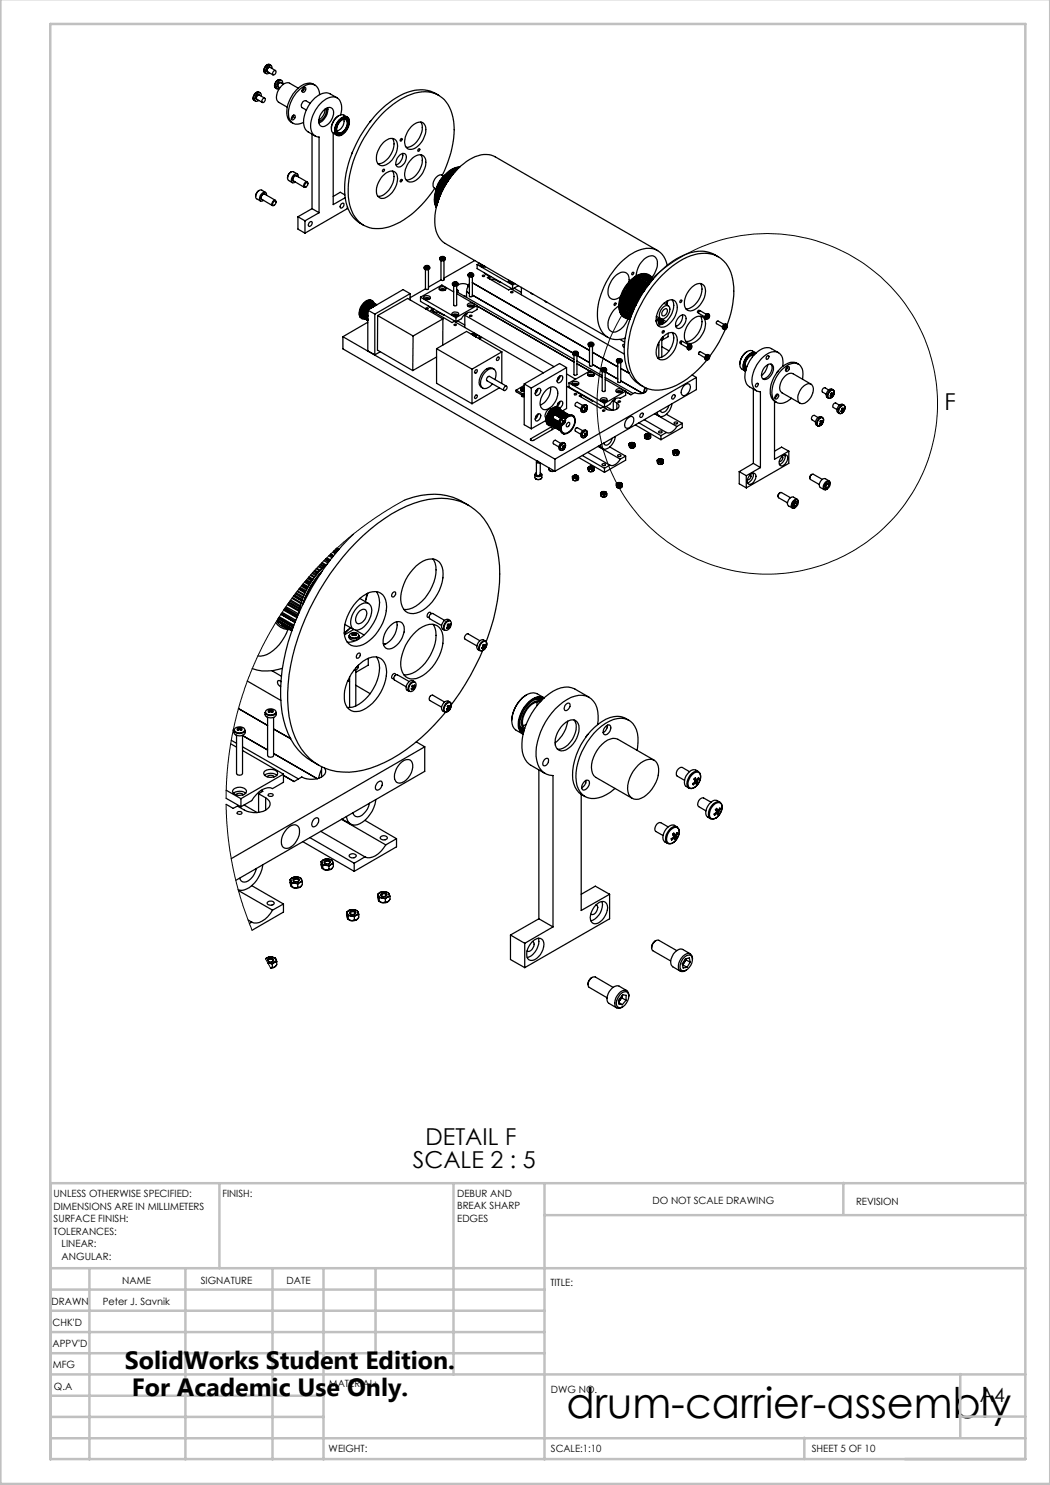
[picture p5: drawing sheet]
<svg xmlns="http://www.w3.org/2000/svg" width="210mm" height="297mm" viewBox="0 0 210 297" stroke-linecap="round" stroke-linejoin="round" font-family="sans-serif">
<defs><g id="words">
<text font-size="8.5" x="113.3" y="283.5">drum-carrier-assembly</text>
<g font-size="5">
<text x="25" y="273.7">SolidWorks Student Edition.</text>
<text x="26.4" y="279.2">For Academic Use Only.</text>
</g>
<g font-size="4.7">
<text x="188.9" y="82.1">F</text>
<text x="82.6" y="233.5">SCALE 2 : 5</text>
<text x="85.1" y="229">DETAIL F</text>
</g>
<text font-size="3.9" x="196" y="280.4">A4</text>
<g font-size="2">
<text x="10.7" y="239.5">UNLESS OTHERWISE SPECIFIED:</text>
<text x="44.5" y="239.5">FINISH:</text>
<text x="91.4" y="239.4">DEBUR AND</text>
<text x="10.7" y="242">DIMENSIONS ARE IN MILLIMETERS</text>
<text x="10.7" y="244.5">SURFACE FINISH:</text>
<text x="91.4" y="241.9">BREAK SHARP</text>
<text x="91.4" y="244.4">EDGES</text>
<text x="130.5" y="240.8">DO NOT SCALE DRAWING</text>
<text x="171.2" y="241">REVISION</text>
<text x="10.7" y="247">TOLERANCES:</text>
<text x="12.3" y="249.5">LINEAR:</text>
<text x="12.3" y="252">ANGULAR:</text>
<text x="24.4" y="256.9">NAME</text>
<text x="40.1" y="256.8">SIGNATURE</text>
<text x="57.3" y="256.8">DATE</text>
<text x="110.1" y="257.1">TITLE:</text>
<text x="10.3" y="260.9">DRAWN</text>
<text x="20.6" y="261">Peter J. Savnik</text>
<text x="10.5" y="269.3">APPV'D</text>
<text x="10.5" y="265.2">CHK'D</text>
<text x="10.6" y="273.6">MFG</text>
<text x="10.8" y="278">Q.A</text>
<text x="65.8" y="277.4">MATERIAL:</text>
<text x="110.2" y="278.5">DWG NO.</text>
<text x="65.7" y="290.4">WEIGHT:</text>
<text x="110.2" y="290.5">SCALE:1:10</text>
<text x="162.4" y="290.4">SHEET 5 OF 10</text>
</g>
</g></defs>
<g fill="none" stroke="#000" stroke-width=".2">
<path d="M80.9 100l-4.2 2.5-3.7 2.5-3.2 2.5-2.6 2.3-2.8 2.7-3.7 4.1-3.2 4.3-2.2 3.3-2.6 4.7-1.8 3.8-1.9 4.9-1.2 3.7-1.2 4.7-.8 4.7-.4 4-.2 5M45.2 160.9l.4 6.2 1 6.6 1.6 6.3 2.2 6.1M53.1 191.8l1.1 1.8"/>
<circle cx="153.4" cy="80.8" r="34.1"/>
</g>
<g fill="none" stroke="#c0c0c0" stroke-width=".5">
<path d="M.1 -.1v296.9h209.9v-296.9M10.1 4.8h195v287h-195zM43.9 236.6v17M90.7 236.6v38.3M108.9 236.6v55.3M168.7 236.6v6.3M205.1 236.6h-195v55.3M10.1 253.6h195M10.1 257.9h98.8M17.9 253.6v38.3M37.1 253.6v38.3M54.5 253.6v38.3"/>
<path d="M64.7 253.6v38.3M75.1 253.6v17M108.9 243h96.2M10.1 270.6h98.8M10.1 266.4h98.8M10.1 262.1h98.8M10.1 279.1h54.6M10.1 274.9h195M192.1 274.8v12.7M10.1 287.7h195M10.1 283.4h54.6M160.9 287.5v4.3"/>
<path d="M192.1 283.3h13"/>
</g>
<g fill="none" stroke="#000" stroke-width=".25">
<path d="M50.7 19.8l.1 .3M51.8 18.4a1.09 1.09 0 0 0-1.2 1.4M51.8 18.4a1.11 1.11 0 0 0-1 1.7M51.8 18.4l.3 .2M51.9 19a.49 .49 0 0 0-.6 .3 .49 .49 0 0 0 .1 .6M52.2 19.2a.48 .48 0 0 0-.1-.6 .48 .48 0 0 0-.7 .1 .96 .96 0 0 0-.1 1.6l.5-.2M52.7 19.6h.1a.49 .49 0 0 1 .2 .6 .49 .49 0 0 1-.5 .3l-.1-.4zM52.8 14.3l.2 .2M53 19.6l-1.1-.6a.56 .56 0 0 0-.5 .9l1.1 .6M53 14.6l.3 .1M53.9 12.9a1.11 1.11 0 0 0-1.1 1.3M53.9 12.9a1.09 1.09 0 0 0-.9 1.7"/>
<path d="M53.9 12.9l.3 .2M54.1 13.5a.51 .51 0 0 0-.6 .2 .51 .51 0 0 0 .1 .7M54.4 13.7a.52 .52 0 0 0-.3-.7 .52 .52 0 0 0-.7 .4 .85 .85 0 0 0 0 1.4l.5-.2M54.7 14.2l.3-.1a.45 .45 0 0 1 .1 .6 .45 .45 0 0 1-.6 .2zM55.1 14.1l-1.1-.6a.58 .58 0 0 0-.5 .9l1.1 .6M56.1 16a1.04 1.04 0 0 0-1 .5 1.04 1.04 0 0 0 0 1.1M56.1 16a1.06 1.06 0 0 0-1 1.6l.3 .2M56.1 16l.2 .1M56.2 16.6a.49 .49 0 0 0-.6 .2 .49 .49 0 0 0 .1 .6M56.5 16.8a.46 .46 0 0 0-.1-.7 .46 .46 0 0 0-.7 .2 1.02 1.02 0 0 0-.3 1.5l.4-.1M56.7 16.8l-.5-.3a.57 .57 0 0 0-.6 .9l.4 .2M59.7 17.6l-1.8-1a1.55 1.55 0 0 0-1.8 .8 2.37 2.37 0 0 0-.4 3l1.8 1"/>
<path d="M60.4 18.1l.2 .1M60.6 17.6l.3-.1a.56 .56 0 0 1 .2 .6 .56 .56 0 0 1-.6 .3l-.1-.2zM60.9 17.5l-.2 .5-.3 .2M63 17a2.52 2.52 0 0 0-3.3 .6 6.3 6.3 0 0 0-2.2 6l.4 .6 .7 .5M63.9 18.9a1.88 1.88 0 0 0-.9-1.9 1.88 1.88 0 0 0-2.2 .2 6.4 6.4 0 0 0-2.9 6.5 1.83 1.83 0 0 0 2.8 .8M67.5 19.6l-1.5-.8a2.61 2.61 0 0 0-3 .7 6.3 6.3 0 0 0-2.1 6l.6 .8 1.5 .9M87.7 19a7.1 7.1 0 0 0-7.6 .1 23.2 23.2 0 0 0-10.7 14.6 11.8 11.8 0 0 0 .9 9.3l1.3 1.3 1.1 .7M50.8 20.1l.3 .1M51.1 39.3l.1 .4 .9 .5M51.9 38.1a1.47 1.47 0 0 0-.8 1.2M53 38.9a.65 .65 0 0 0-.7 .1 .65 .65 0 0 0-.2 .7l.3 .2M53.1 38.5l-.7-.5a1.13 1.13 0 0 0-1.3 1.3"/>
<path d="M53.3 39a.53 .53 0 0 0-.4-.6 .53 .53 0 0 0-.6 .4 .83 .83 0 0 0 0 1.4l.4-.1M57.5 35.6l.2 .5 .8 .4M58.2 34.4a1.35 1.35 0 0 0-.7 1.2M58.5 23.2l.3-.2a.49 .49 0 0 1 .1 .7 .49 .49 0 0 1-.6 .1zM58.7 23l-.1 .4-.3 .4M59.4 35.2a.65 .65 0 0 0-.8 .2 .65 .65 0 0 0 .1 .8l.1 .1M59.5 34.8l-.8-.4a1.13 1.13 0 0 0-1.2 1.2M59.7 35.4a.53 .53 0 0 0-.4-.7 .53 .53 0 0 0-.7 .4 .87 .87 0 0 0 0 1.5l.5-.2M61.1 36.7l.2-.2a.46 .46 0 0 1 .2 .6 .46 .46 0 0 1-.6 .2zM61.5 36.4l-2.2-1.2a.67 .67 0 0 0-.6 1l2.2 1.3M61.6 36.8v-.3a.58 .58 0 0 0-.8 .2 .58 .58 0 0 0 .1 .8l.3-.1M62.1 20.7l-.9-.6a.94 .94 0 0 0-.8 1.4l.9 .5"/>
<path d="M62.4 26.8v14.9M64.6 22.3a1.19 1.19 0 0 1 2-.3 2.88 2.88 0 0 1-2 3.3 1.19 1.19 0 0 1-.7-1.7zM65 21.9a2.53 2.53 0 0 1-1.3 2.1M65 21.8v.1M65.3 21.7a2.4 2.4 0 0 1-1.6 2.6M65.5 21.6a3 3 0 0 1-1.7 3M66.6 26.6v14.3l2.4-1.4M67.1 26.3h.1M67.1 26.3l.1 .2M67.1 26.3v.1M67.2 26.5v.1M67.2 26.5l.4 .2"/>
<path d="M67.4 26.6l-.1 .2h.2M67.5 26.8h.1M67.6 26.8h.1M67.6 26.7l-.1 .1M67.7 23.1a3.1 3.1 0 0 0-1.4 2.6M67.8 24.1a1.16 1.16 0 0 1 2-.3 2.82 2.82 0 0 1-2 3.3h-.2a1.38 1.38 0 0 1-.4-2zM67.8 26.8h-.3M67.8 26.8h.1M67.9 26.8h-.1M68 24.3a.79 .79 0 0 1 .9-.5 .79 .79 0 0 1 .6 .8 2.04 2.04 0 0 1-1.7 2h-.2a1.65 1.65 0 0 1 .4-2.3zM68.1 24.2a.85 .85 0 0 1 1.1-.4 .85 .85 0 0 1 .4 1.1 2 2 0 0 1-2 1.8 1.83 1.83 0 0 1 .5-2.5zM68.2 23.8a.94 .94 0 0 1 1.2-.2 .94 .94 0 0 1 .4 1.2 2.46 2.46 0 0 1-2.1 2.2 1.29 1.29 0 0 1-.4-2z"/>
<path d="M68.2 23a3 3 0 0 0-.8-3.5 3.4 3.4 0 0 0-3.7 1.6 5.6 5.6 0 0 0-1.3 5.5l.5 .5 .9 .3v15.1M68.7 23.6h.1M68.8 23.9a2.04 2.04 0 0 1-1.4 2.3M68.8 23.6h.1M68.9 23.6l.4 .2M69 23.5l-.1 .1M69 39l-.9-.6-1.5 .9M69.1 23.9a1.81 1.81 0 0 1-1.3 2.7l-.1-.1M69.2 23.5l-.1 .2M69.3 23.5l.1 .1M69.3 23.7h.1M69.4 23.6l-.1 .2"/>
<path d="M69.4 23.6l.1 .2M69.5 23.8l-.1 .1M69.5 23.4a1.41 1.41 0 0 0-1.3-.4 3.1 3.1 0 0 0-1.8 3.3l.9 .8M69.5 23.8v.3M69.5 24h.1M69.9 24.4a.93 .93 0 0 0-.5-1 .93 .93 0 0 0-1.1 .2 2.79 2.79 0 0 0-1.2 3.2 .99 .99 0 0 0 1.3 .1M70.5 30.4l-.2 .4M74.2 24.1l-.3 .3M76.5 35.2a1.95 1.95 0 0 1 2.6-.7 3.6 3.6 0 0 1-1 4.3 1.73 1.73 0 0 1-2.3 .6 2.52 2.52 0 0 1 0-3.1zM76.5 28.7a1.86 1.86 0 0 1 2.6-.7 3.6 3.6 0 0 1-1 4.3 1.76 1.76 0 0 1-2.5 .4 3.5 3.5 0 0 1 .6-3.7zM76.6 33.9l.2-.1a.24 .24 0 0 1 0 .4 .24 .24 0 0 1-.3 0zM78.5 27.7a4 4 0 0 1-2.1 4.9l-.8 .1"/>
<path d="M78.5 34.2a3.9 3.9 0 0 1-2.1 4.9l-.8 .2M80 30.9a.72 .72 0 0 1 1-.1 .72 .72 0 0 1 .2 .9 1.68 1.68 0 0 1-1.8 1.6 1.82 1.82 0 0 1 .6-2.4zM80.1 27.9l.2-.2a.24 .24 0 0 1 .1 .3 .24 .24 0 0 1-.4 .1zM80.2 35.9h.1a.24 .24 0 0 1 .1 .3 .24 .24 0 0 1-.4 .1zM80.5 30.7a2.14 2.14 0 0 1-1.3 2.3M82.5 25.1a1.7 1.7 0 0 1 2.3-.4 3.2 3.2 0 0 1-.5 3.7 2.63 2.63 0 0 1-2.7 1.4 2.16 2.16 0 0 1-.4-2.9l.4-.8zM82.5 31.6a1.58 1.58 0 0 1 2.4-.1 4.1 4.1 0 0 1-1.8 4.6 1.35 1.35 0 0 1-1.6 .2 1.35 1.35 0 0 1-.6-1.6 5 5 0 0 1 1.6-3.1zM83.6 29.9l.3-.2a.25 .25 0 0 1 0 .4 .25 .25 0 0 1-.4 0zM84.2 24.4a3.8 3.8 0 0 1-1.4 4.5l-.7 .4-.9 .2M84.2 30.9a3.8 3.8 0 0 1-1.4 4.6l-.7 .3-.9 .2M86.9 37.6l.3 .2M87.2 39.3v.1"/>
<path d="M87.2 39.4l.6 .4M87.2 39.3l.6 .3M87.3 39.2l-.1 .1M87.3 39.2l.6 .3M87.3 38.6l.8 .4-.5-.2M87.3 38.6l.8 .4M87.4 38.4l-.1 .2M87.4 38.4l.8 .5M87.4 39.8l-.2 .2M87.4 39.8l.3 .2M87.5 38.3l-.1 .1M87.5 39.7l-.1 .1"/>
<path d="M87.5 39l-.2 .2M87.5 39.6v.1M87.5 38.3l.7 .4M87.5 39l.4 .3M87.5 39.7l.2 .2M87.5 38.9v.1M87.5 38.9l.5 .3M87.6 38.8h.1M87.6 38.8l-.1 .1M87.6 37.7v.1M87.6 37.8l.2 .1M87.6 37.7l.9 .5"/>
<path d="M87.6 37.8l.8 .4M87.7 38.2l-.2 .1M87.7 38.2l.6 .4M87.7 37.5l-.1 .2M87.7 38.1v.1M87.7 37.5l.8 .5M87.7 38.1l.6 .4M87.8 37.4l-.1 .1M87.8 37.9v.1M87.8 38l-.1 .1M87.8 37.4l.8 .5M87.8 37.9l.6 .4"/>
<path d="M87.8 38l.6 .3M88 37.4h-.2M88 37.4l.7 .4M88 37.3v.1M88 36.9l.1 .2M88 36.9l.9 .5M88 37.3l.7 .4M88.1 36.8l-.1 .1M88.1 36.8l.8 .5M88.1 36.7v.1M88.1 37.1h.1M88.1 37.1l-.1 .2"/>
<path d="M88.1 36.7l.9 .4M88.1 37.1l.7 .4M88.2 36.6l-.1 .1M88.2 36.6h.2M88.2 36.6l.8 .5M88.4 36.6l.7 .4M88.4 35.1a18 18 0 0 0 2-12.3 5.7 5.7 0 0 0-7.5-4.2 18.9 18.9 0 0 0-10.1 9 19.6 19.6 0 0 0-2.9 13.3 5.7 5.7 0 0 0 7.3 4.6 17.3 17.3 0 0 0 9.7-7.9M88.5 36.5l-.1 .1M88.5 36.5l.6 .4M88.5 35.9v.2M88.5 36.1l.1 .2M88.5 36.1l.9 .5"/>
<path d="M88.5 35.9l.9 .6M88.6 36.3v.1M88.6 36.4l-.1 .1M88.6 36.3l.7 .4M88.6 36.4l.7 .4M88.7 35.8l-.2 .1M88.7 35.8l.8 .5M88.7 35.2a1.35 1.35 0 0 0-2 1l-.1 .9 .3 .5M88.8 35.8h-.1M88.8 35.8h.1M88.8 35.8l.8 .5-.7-.5M88.9 35.1a5.4 5.4 0 0 0-1.7 3"/>
<path d="M89 35.8h-.1M89 35.8l.6 .4M89.1 35.6v.1M89.1 35.3v.3M89.1 35.7l-.1 .1M89.1 35.3l.8 .5M89.1 35.6l.7 .3M89.1 35.7l.6 .3M89.2 35.2l-.1 .1M89.2 35.2l.8 .5M89.3 35.1l-.1 .1M89.3 35.1l.8 .4-.5-.3"/>
<path d="M89.3 35.1l.7 .5M89.5 35.2h.1M89.7 35l-.1 .2M89.7 35l.5 .3M89.7 35h.1M89.7 34.7v.3M89.7 34.7l.7 .4M89.8 34.6l-.1 .1M89.8 34.6l.7 .4M89.9 34.5l-.1 .1M89.9 34.5l.7 .4M90.3 34.6h-.1"/>
<path d="M90.3 34.6l.4 .1M90.4 34.5l-.1 .1M90.4 34.5l.3 .2M90.5 34.3l-.1 .2M90.5 34.3l.4 .2M90.5 34.1v.2M90.5 34.1l.5 .3M90.6 34.1l.5 .2M90.6 34.1h-.1M91 34.2h.1M91 34.2l.1 .1M91.1 33.9l-.1 .3"/>
<path d="M91.1 33.9l.2 .1M91.2 33.8l-.1 .1M91.2 33.8l.2 .1M91.3 33.8l.2 .1zM91.3 33.8h-.1M91.8 33.6a6.6 6.6 0 0 0-4.6 5.4l-.1 1 .2 1.2M91.9 33.4a5.4 5.4 0 0 0-4.2 3.5 5 5 0 0 0-.4 4.6 6 6 0 0 1 1.1-5.6 5.2 5.2 0 0 1 3.5-2.5M54.8 40.4l.2-.2a.46 .46 0 0 1 .1 .6 .46 .46 0 0 1-.6 .2v-.3zM55.1 40.1l-2.1-1.3a.67 .67 0 0 0-.6 1.1l2.1 1.2M55.2 40.5v-.3a.54 .54 0 0 0-.7 0 .54 .54 0 0 0-.1 .6l.1 .3h.4M59.6 43.4l1.4 .8M59.6 43.4v2.4l1.4 .8"/>
<path d="M61 44.2v2.4M61.9 44.5l.3-.2a.52 .52 0 0 1 .2 .6 .52 .52 0 0 1-.5 .4l-.2-.3zM62.4 41.7l1.4 .8M62.4 41.7l-2.8 1.7M63.8 42.5l-2.8 1.7M68.2 40.8l.3-.2a.52 .52 0 0 1 .3 .6 .52 .52 0 0 1-.6 .4l-.2-.3zM69.5 41.4v.3l-8.5 4.9M82 58.7l-1.4-.8-7 4.1M82 58.7l-7 4.1M82 58.7v1.3M84.1 59.4l7.1 4.1M84.1 59.4v.9l7.1 4"/>
<path d="M84.8 59.7l.6-.2 .6 .2M84.8 59.3a.8 .8 0 0 1 1.3 .3 .82 .82 0 0 1-1.4-.1zM84.8 53.4a.63 .63 0 0 0 1.1 0 .55 .55 0 0 1-.5 .6 .55 .55 0 0 1-.6-.6zM84.9 53.3a.59 .59 0 0 1 1 .1 .58 .58 0 0 1-.6 .3 .58 .58 0 0 1-.4-.4zM85.1 59.9a.44 .44 0 0 1 .7 0M85.1 53.9v3.8a.34 .34 0 0 0 .6 0v-3.8M85.1 57.8l-3.1 1.7M85.3 53.2h.1M85.3 53.2h-.1l.1 .1M85.3 53.2v.2M85.3 53.3l-.1 .1 .2-.1M85.3 53.3v.1"/>
<path d="M85.4 53.2v.1M85.5 53.3v.1l-.1-.1M85.5 53.2h.1l-.1 .1M85.5 53.2h-.1M85.5 53.3v.1M85.5 53.2l-.1 .2M87.2 40.1v.1M87.2 40.2l.4 .3zM87.2 40.1l.4 .3M87.2 40v.1M87.2 40l.4 .2M87.3 40.8v.2"/>
<path d="M87.3 40.8l.1 .1M87.3 40.7v.1M87.3 41h.1M87.3 40.7l.2 .1M87.5 40.5h.1M87.5 40.5l-.2 .2M87.8 57.6a.8 .8 0 0 1 1.4 .2 .82 .82 0 0 1-1.4-.1zM87.9 57.9l.6-.2 .6 .2M87.9 51.6a.66 .66 0 0 0 1.2 0 .57 .57 0 0 1-.6 .6 .57 .57 0 0 1-.6-.6zM88.1 51.4a.5 .5 0 0 1 .6-.2 .5 .5 0 0 1 .3 .5 .57 .57 0 0 1-1-.2zM88.2 58.1a.44 .44 0 0 1 .7 0M88.2 52.1v3.8a.34 .34 0 0 0 .6 0v-3.8"/>
<path d="M88.2 56l-2.5 1.4M88.4 51.4h.1M88.4 51.4h-.1l.1 .1M88.4 51.4v.2M88.4 51.5l-.1 .1 .2-.1M88.4 51.5v.1M88.5 51.4v.1M88.6 51.5l.1 .1-.2-.1M88.6 51.5v.1M88.7 51.4l-.1 .1M88.7 51.4h-.2M88.7 51.4l-.2 .2"/>
<path d="M90.5 56.7a.63 .63 0 0 0 .6 .3 .63 .63 0 0 0 .5-.3 .56 .56 0 0 1-.5 .5 .56 .56 0 0 1-.6-.5zM90.6 56.5a.64 .64 0 0 1 1 .2 .62 .62 0 0 1-1.1 0zM90.7 57.2v3.8a.34 .34 0 0 0 .6 0v-3.8M90.7 58.4l-2.3-1.4-4.3 2.4M90.9 56.4l.2 .1M90.9 56.4l-.1 .3 .3-.1M90.9 56.4l.1 .3M91.1 56.5v.1M91.2 56.4l.1 .3-.2-.1M91.2 56.4l-.1 .1M91.2 56.4l-.1 .3M91.3 58.4l.3 .1"/>
<path d="M91.3 57.9l.3 .2M91.3 58.7l4.1 2.4M91.6 58.5l23.2 13.4M91.6 57l.9-.3 1.1 .3M91.6 58.1v.4M91.6 58.1l-.3 .1M92.8 59.2l.5 .1M93.3 58.3l.6 .4M93.3 58.3v1.2M93.6 54.9a.66 .66 0 0 0 1.1 0 .57 .57 0 0 1-.5 .5 .57 .57 0 0 1-.6-.5zM93.6 57v.4M93.7 54.7a.63 .63 0 0 1 1 .2 .64 .64 0 0 1-1.1 0z"/>
<path d="M93.9 55.4v3.9l.2 .1 .4-.2v-3.8M93.9 57l-.5 .8-.1 .5M93.9 56.8l-.3 .2M94 54.6l.2 .1M94 54.6l-.1 .3 .3-.1M94 54.6l.1 .3M94.2 54.7v.1M94.3 54.6l.1 .3-.2-.1M94.3 54.6l-.1 .1M94.3 54.6l-.1 .3M94.5 59l20 11.6M94.5 56.5l23.4 13.6"/>
<path d="M95 52.1l-6.2 3.5M95.4 52.9v.8l7.1 4.1M95.4 52.9l7.1 4.1M95.9 52.6l-.5 .3M96.1 52.8a.62 .62 0 0 0 .3 .6 .62 .62 0 0 0 .7-.1M96.5 53l-.4 .2M96.5 55.1h.4a.21 .21 0 0 1-.2 .2 .21 .21 0 0 1-.2-.2zM96.8 54.5l1.1 .8M96.9 53.2l-.6 .1M97 53.3h.1M97.9 55.3l-.4 .2 4.2 2.5 .5-.3 22.7 13.1M97.9 55.3v.5"/>
<path d="M98 55.8l1.3 .3M98.2 55.3l-.3 .2M99.3 56.1l.7 .4M99.3 56v.1M100 56.4v.1M100.1 56.4l-.1 .1M101.8 56.1a.5 .5 0 0 0 .1 .6 .5 .5 0 0 0 .7 0l.2-.1-.1-.1M102.2 56.3l-.5 .2M102.2 58.3l.4 .1-.3 .2-.2-.1zM102.5 57v.8M102.6 56.5l-.6 .1M102.8 57.6l1.5 .9"/>
<path d="M103 56.7l-.5 .3M103.6 57.1l-1.1 .7M104.3 57.5v1.4M106.2 58.6l.4 .2M124.3 59.9l-.1 .1M124.3 59.9l2.5 1.5M124.4 59.3l.1 .1M124.4 59.3l2.6 1.5M124.5 59.4l.1 .1M124.5 59.4l2.5 1.5M124.5 59.1l-.1 .2M124.5 59.8l2.4 1.4"/>
<path d="M124.5 59.8l-.2 .1M124.5 59.1l2.6 1.5M124.5 59.7v.1M124.5 59.7l2.4 1.4M124.6 59.1h-.1M124.6 59.5h.1M124.6 59.1l2.5 1.4M124.6 59.5l2.4 1.4M124.6 59.5l-.1 .2M124.8 58.9l-.2 .2M124.8 58.9l2.4 1.5M124.8 58.4v.1"/>
<path d="M124.8 58.9h.1M124.8 58.5l.1 .1M124.8 58.4l2.6 1.5M124.8 58.5l2.6 1.5M124.8 58.9l2.4 1.4M124.9 58.2l-.1 .2M124.9 58.7l-.1 .2M124.9 58.2l2.6 1.6M124.9 58.7l2.4 1.4M124.9 58.6v.1M124.9 58.6l2.4 1.4M125 58.2h-.1"/>
<path d="M125 58.2l2.5 1.5M125.2 58.1l-.2 .1M125.2 58.1l2.4 1.4M125.2 58.1h.1M125.3 57.5v.2M125.3 57.7v.2M125.3 57.5l2.6 1.6M125.3 57.7l2.5 1.4M125.3 57.9l-.1 .2M125.3 57.9l2.4 1.4M125.3 57.9h.1M125.3 57.9l2.4 1.3"/>
<path d="M125.4 57.4l-.1 .1M125.4 57.4l2.6 1.5M125.5 57.4h-.1M125.5 57.4h.2M125.5 57.4l2.5 1.4M125.7 57.4l2.4 1.4M125.7 57.4h.1M125.7 57.4l2.4 1.3M125.8 56.4a1.38 1.38 0 0 0-.2-1.5 1.38 1.38 0 0 0-1.5-.4 4.4 4.4 0 0 0-2.4 4.7 1.38 1.38 0 0 0 2.4 .2M125.8 57.1v.1M125.8 56.9v.2M125.8 57.2l-.1 .2"/>
<path d="M125.8 56.9l2.6 1.4M125.8 57.1l2.5 1.4M125.8 57.2l2.4 1.4M125.9 56.8l-.1 .1M125.9 56.8l2.5 1.5M126 56.7l-.1 .1M126 56.7l2.6 1.4M126 56.6v.1M126 56.6l.2 .1M126 56.6l2.6 1.5M126.2 56.7h.1M126.2 56.7l2.4 1.4"/>
<path d="M126.3 56.7l2.3 1.3M126.4 54.6l.2-.2a.24 .24 0 0 1 .1 .4 .24 .24 0 0 1-.4 0zM126.4 56.5l-.1 .2M126.4 56.5l2.4 1.4M126.4 56.5h.1M126.4 56.2v.3M126.4 56.2l2.6 1.5M126.5 56.1l-.1 .1M126.5 56.1l2.6 1.5M126.6 56l-.1 .1M126.6 56l2.6 1.5M127 56l-.1 .1"/>
<path d="M127 56l2.3 1.4M127.1 55.9l-.1 .1M127.1 55.9l2.3 1.4M127.1 55.7v.2M127.1 55.7l2.5 1.4M127.2 55.6l-.1 .1M127.2 55.6l2.5 1.4M127.2 55.2a4.2 4.2 0 0 1 3.2-4.1 1.47 1.47 0 0 1 1.1 2l-.6 1.6-.5 .8M127.3 55.5l2.5 1.4M127.3 55.5l-.1 .1M127.6 55.6l2.2 1.3M127.6 55.6v.1"/>
<path d="M127.7 55.6h-.1M127.7 55.6l2.1 1.2M127.8 55.3l-.1 .3M127.8 55.3l2.2 1.3M127.9 55.2l-.1 .1M127.9 55.2l2.2 1.3M128 55.2h.1M128 55.2h-.1M128 55.2l2.1 1.2M128.4 55.1l-.1 .2M128.4 55.1l1.9 1.1M128.6 55h.1"/>
<path d="M128.6 55l-.2 .1M128.6 55l1.8 1.1M128.7 55l1.7 1M128.7 55l1.7 1.1M128.9 58.1l-1 1.4-.8 1.7M129 57.9a8.1 8.1 0 0 0-2 3.4M129.1 55.1l-.1 .1M129.1 55.1l1.4 .8M129.1 54.7a4.1 4.1 0 0 0-3.7 2.1 6.2 6.2 0 0 0-1.3 5.8l.2 .4M129.2 55h.1M129.2 55l-.1 .1M129.2 55l1.4 .8"/>
<path d="M129.3 55l1.3 .8zM129.5 57.2a7.9 7.9 0 0 0-2.8 4.9M129.7 55.2l1 .6zM129.7 55.2h-.1M130.3 55.5a2.01 2.01 0 0 0-2.7-.3 7 7 0 0 0-3.5 7.1l.2 .4a1.65 1.65 0 0 0 1.3 .9M130.5 55.7a1.98 1.98 0 0 0-2.9-.6 7.3 7.3 0 0 0-3.6 7.3l.2 .4a1.78 1.78 0 0 0 1.6 1M131.6 50.1l-32.6-18.7a5 5 0 0 0-5.1 .5 15.3 15.3 0 0 0-6.9 13.2 4.7 4.7 0 0 0 2 3.6l32.5 18.7M133.5 53.1a3.9 3.9 0 0 0-5.9-3 15 15 0 0 0-7.6 9.5 8.2 8.2 0 0 0 .5 6.9 3.7 3.7 0 0 0 4.5 1.1M134.4 60a3.8 3.8 0 0 1-1.4 4.5l-.6 .4-.9 .1M138.1 57.7a1.86 1.86 0 0 1 2.6-.7 3.6 3.6 0 0 1-1 4.3 1.72 1.72 0 0 1-2.5 .4 3.6 3.6 0 0 1 .9-4zM140.1 56.7a3.9 3.9 0 0 1-2.1 4.9l-.8 .2M143.7 51.4a6.9 6.9 0 0 0-7.7 0 23.1 23.1 0 0 0-11.2 19.1 7.2 7.2 0 0 0 3.9 6.8"/>
<path d="M68.6 67.3l42.4 24.5M68.6 67.3v2.5l42.4 24.5M72.2 62.2v.1M72.2 62.3l1.4 .9M72.2 63v.1M72.2 63.1l1.4 .8M72.2 62.2l1.4 .8M72.2 62.3l1.4 .8M72.2 63l1.4 .8M72.2 63.1l1.4 .7M72.2 62.9v.1M72.2 62.9l1.4 .7"/>
<path d="M72.3 62.1l-.1 .1M72.3 62.1l1.3 .7M72.4 62.7l-.2 .2M72.4 62.7l1.2 .7M72.4 62.6v.1M72.4 62.5v.1M72.4 62.6l1.2 .6M72.5 63.4v.1M72.5 63.5l1.1 .6zM72.5 62l1.1 .6M72.5 61.6l.1 .1M72.5 62l-.2 .1"/>
<path d="M72.5 61.6l1.1 .6M72.5 63.4l1.1 .6M72.5 61.5v.1M72.5 61.9v.1M72.5 63.3v.1M72.5 61.5l1.1 .6M72.5 61.9l1.1 .6M72.5 61.3v.2M72.5 61.3l1.1 .7M72.6 61.7v.1M72.6 61.8l-.1 .1M72.6 61.7l1 .6"/>
<path d="M72.6 61.8l1 .5M72.6 61.3h-.1M72.6 61.3h.2M72.6 61.3l1.1 .6M72.8 61.3l1 .6M72.8 61.3h.1M72.8 61.3l1 .5M73 61.1h.1M73 60.9v.2M73 61.1l-.2 .2M73 60.9l1.3 .7M73 61.1l1.1 .6"/>
<path d="M73 61.1l1 .6M73.1 60.7l-.1 .2M73.1 60.7l1.3 .8M73.1 60.6v.1M73.1 60.6l1.5 .8-1.1-.7M73.1 60.6l1.4 .9M73.5 60.7h-.1M73.6 60.6l-.1 .1M73.6 62l1.4 .8M73.6 62v8.2l1.4 .8M73.6 64.4l-5 2.9M73.6 60.6l1.1 .7"/>
<path d="M73.6 60.4l1.4 .8M73.6 60.4v.2M73.7 60.3l-.1 .1M73.7 60.3l1.4 .8M73.8 60.3h-.1M73.8 60.3l1.4 .8M73.8 60.3h.1M74.1 60a2.66 2.66 0 0 0-2.3 3l.3 .5M74.2 60.4l-.1 .1M74.2 60.4l1 .6M74.3 60.4h-.1M74.3 60.4l1.1 .6z"/>
<path d="M74.7 60.6a.92 .92 0 0 0-1.6 0 2.53 2.53 0 0 0-.9 2.9l.6 .2M74.8 60.6a.9 .9 0 0 0-.7-.6 .9 .9 0 0 0-.9 .4 2.65 2.65 0 0 0-1 3.2l.4 .2h.4M75 62.8v8.2M75.5 63.1l7.1 4.1M75.5 63.1v6.9l7 4.1M75.5 63.1l6-3.4 7.1 4.1M76.1 70.3l-1.1 .7M82.6 67.2l-.1 6.9M85.2 61.6a.23 .23 0 0 1 .2-.1 .23 .23 0 0 1 .2 .3h-.3zM85.5 61.1l1.1 .7M86.6 61.8l-.4 .3 4.2 2.4 .4-.2 17.9 10.3M86.6 61.8v.5"/>
<path d="M86.7 62.4h.8l.5 .2M86.9 61.8l-.3 .2M87.3 71.4l-4.8 2.7M87.3 69.7l7.1 4.1M87.3 69.7l6-3.4 7.1 4.1M87.3 69.7v7l7.1 4M88 62.6l.7 .4M88 62.5v.1M88.6 63.8l-6 3.4M88.6 63.8l-.1 5.2M88.7 62.9v.1M88.8 63h-.1"/>
<path d="M90.5 63a.95 .95 0 0 1 1.2 0M90.5 62.6a.82 .82 0 0 1 1.3 .3 .86 .86 0 0 1-1.5-.1zM90.7 63.1a.44 .44 0 0 1 .7 0M91.2 63.5v.8M91.5 64.2l1.5 .8M93 63l17.8 10.3M93 63v2.5M93.2 62.7l.2 .1-.4 .2M93.5 60.9a.83 .83 0 0 1 1.4 .2 .75 .75 0 0 1-.8 .3 .75 .75 0 0 1-.6-.5zM93.6 61.2l.3-.2 .9 .2M93.8 61.3l.2-.1 .5 .1M93.9 63.1l.4-.1 .1 .2a.25 .25 0 0 1-.3 .1 .25 .25 0 0 1-.2-.2z"/>
<path d="M94.3 66.8l.4-.2 1.4 .8M94.4 73.8v6.9M94.5 67h.6l.1 .2-.1 .1M94.6 67h.1M94.6 67h-.1M94.6 67l.1 .1M94.7 67v.1M94.8 67.1l.1 .1M94.9 67l-.1 .1M94.9 67h-.2M94.9 67l-.1 .2v-.1M95.1 74l.2-.1a.37 .37 0 0 1 .1 .5 .37 .37 0 0 1-.5 .2z"/>
<path d="M95.2 79a.33 .33 0 0 1 .2 .5 .33 .33 0 0 1-.5 .1zM95.2 67.2v.2zM95.4 61.1v.8l-1 .6a1.91 1.91 0 0 0-2.1 1.2l-1.1 .6M95.4 61.1l-4.2 2.4M95.4 61.2l19.4 11.2M96.1 67.4l-.4 .3M96.1 67.4v.3l-.1 .1M98.8 73.8a1.48 1.48 0 0 0-2.2 .7 2.29 2.29 0 0 0-.4 2.9l.4 .2M99 75.9a1.47 1.47 0 0 0-.5-2.2 2.83 2.83 0 0 0-2.4 2.7 1 1 0 0 0 .4 1.2 1 1 0 0 0 1.3-.2l.7-.6M99.4 71.5l.3-.1a.38 .38 0 0 1 .1 .5 .38 .38 0 0 1-.5 .1zM99.9 77.6l-5.5 3.1M100.4 70.4l-6 3.4"/>
<path d="M100.4 70.4v6.3M100.9 77.4l.3-.2a.47 .47 0 0 1 .1 .6 .47 .47 0 0 1-.6 .2zM101.3 77.3l-3.4-2a.58 .58 0 0 0-.5 .9l3.4 1.9M103.2 78l1.4 .8M103.2 78v.3l1.4 .9M104.4 79.3h.4M104.4 79.1l-.1 .1 .1 .1M104.4 79v.3M104.5 77.5h.3M104.5 77.6h.1M104.5 77.6l-.1 .2 .2-.1M104.5 77.5l-.3 .2v.2l.6 .2"/>
<path d="M104.5 77.6l.1 .2M104.6 77.6v.1M104.6 78.8v.4M104.7 77.7l.1 .1-.2-.1M104.7 77.6h.1l-.1 .1M104.7 77.6h-.1M104.7 77.7v.1M104.7 77.6v.2M104.8 77.5v.1M104.8 78.1h-.5l-.2-.2 .2 .3 .5 .1M104.8 78.7l-.2 .1M104.8 79.1l-.2 .1"/>
<path d="M104.8 77.1l-1.6 .9M104.8 76.8l1.5 .8M104.8 76.8v8.1l1.5 .9M106.3 77.6v8.2M107.3 78l-.2 .3M107.5 77.8a.45 .45 0 0 1 .6 0 .45 .45 0 0 1 0 .7l-.3 .4a.44 .44 0 0 1-.6 .1 .44 .44 0 0 1-.1-.6zM107.6 77.7l-.1 .5-.5 .5M109 60.2l.2 .3h.2M109.3 78a1.34 1.34 0 0 1 2-.3 3.3 3.3 0 0 1-2.3 4.2 1.25 1.25 0 0 1-.9-1.8l.4-1.1zM110.1 77.5a3.7 3.7 0 0 1-2 3.5M111.7 75.5a.48 .48 0 0 1 .7-.3 .48 .48 0 0 1 .1 .7l-.3 .4a.43 .43 0 0 1-.6 .2 .43 .43 0 0 1-.1-.6zM111.7 75.5l-.2 .3"/>
<path d="M112 75.2l-.2 .6-.4 .4M113.3 77.3l5.1 2.9M113.3 73.5v8.2l-.8 .5M113.3 73.5l-7 4.1M113.3 73.5l-1.4-.8-7.1 4.1M113.3 74.8l1.8 1M113.8 76.6v.8l7.1 4.1M113.8 76.6l7.1 4.1M114.4 76.5a.83 .83 0 0 1 1.4 .2 .75 .75 0 0 1-.8 .4 .75 .75 0 0 1-.6-.6zM114.5 76.9a1.01 1.01 0 0 1 1.2 0M114.5 70.6a.63 .63 0 0 0 1.1 0 .55 .55 0 0 1-.5 .5 .55 .55 0 0 1-.6-.5zM114.6 70.4a.59 .59 0 0 1 1 .2 .58 .58 0 0 1-.5 .2 .58 .58 0 0 1-.5-.4z"/>
<path d="M114.7 77a.44 .44 0 0 1 .7 0M114.8 71.1v3.8a.34 .34 0 0 0 .6 0v-3.8l2.5 1.4M114.9 78.8h.4a.23 .23 0 0 1-.2 .2 .23 .23 0 0 1-.2-.2zM115 70.3h.1M115 70.3h-.1l.1 .1M115 70.4l-.1 .2 .2-.1M115 70.4v.1M115 70.3v.2M115.1 70.3v.2M115.2 70.4l.1 .2-.2-.1M115.2 70.4v.1M115.2 70.3l.1 .1h-.1"/>
<path d="M115.2 70.3h-.1M115.2 70.3l-.1 .2M115.4 72.2l5 2.9M115.4 72.7l2.6 1.5M116.3 79.4v-.5l-.4 .3 4.2 2.5 .4-.3a2.34 2.34 0 0 0 3.2 .1l.1-.4-.4-.5M117.6 75.1l.6-.2 .6 .2M117.6 74.6a.8 .8 0 0 1 1.3 .3 .82 .82 0 0 1-1.4 0zM117.7 68.8a.63 .63 0 0 0 1 0 .55 .55 0 0 1-.5 .5 .55 .55 0 0 1-.5-.5zM117.7 68.6a.54 .54 0 0 1 .6-.2 .54 .54 0 0 1 .4 .5 .61 .61 0 0 1-1-.3zM117.9 75.2a.44 .44 0 0 1 .7 0M117.9 69.3v3.8a.34 .34 0 0 0 .6 0v-3.8M118.1 68.5l.1 .1"/>
<path d="M118.1 68.5l-.1 .1h.1M118.1 68.5v.2M118.1 68.6l-.1 .2 .2-.1M118.1 68.6v.2M118.2 68.6v.1M118.3 68.6l.1 .2-.2-.1M118.3 68.5h.1l-.1 .1M118.3 68.5l-.1 .1M118.3 68.6v.2M118.3 68.5v.2M118.5 72.9l1.7 1M118.5 70.4l5 3"/>
<path d="M120.2 73.8a.63 .63 0 0 0 .6 .4 .63 .63 0 0 0 .5-.4 .56 .56 0 0 1-.5 .6 .56 .56 0 0 1-.6-.6zM120.2 79.7a.77 .77 0 0 1 1.2 .3 .82 .82 0 0 1-1.3 0zM120.3 73.6a.49 .49 0 0 1 .6-.1 .49 .49 0 0 1 .3 .4 .54 .54 0 0 1-.5 .2 .54 .54 0 0 1-.4-.4zM120.4 74.3v3.8a.34 .34 0 0 0 .6 0v-3.8l2.5 1.5M120.4 75.5l-2.3-1.3-4.3 2.4M120.6 73.6h.2M120.6 73.6h-.1l.1 .1M120.6 73.6l.1 .2M120.6 73.7l-.1 .1 .3-.1M120.6 73.7v.1M120.8 73.6v.1M120.9 73.7v.1l-.1-.1"/>
<path d="M120.9 73.7l-.1 .1M120.9 73.6v.1M120.9 73.6h-.1M120.9 73.6l-.1 .2M121 75.5l5.6 3.2M121 75.9l4.1 2.3M122.9 79.8l.2 .1-.4 .3M122.9 60.6h.2a.24 .24 0 0 1 .1 .3 .24 .24 0 0 1-.4 .1zM123.3 78.3l.3-.2 .9 .2M123.3 72.1a.66 .66 0 0 0 1.1 0 .57 .57 0 0 1-.5 .5 .57 .57 0 0 1-.6-.5zM123.3 77.9a.82 .82 0 0 1 1.3 .3 .75 .75 0 0 1-.8 .4 .75 .75 0 0 1-.6-.6zM123.4 71.9a.64 .64 0 0 1 1 .1 .64 .64 0 0 1-1.1 0z"/>
<path d="M123.5 78.5l.2-.2 .5 .2M123.5 72.5v3.8a.34 .34 0 0 0 .6 0v-3.8M123.7 71.8h.2M123.7 71.8l-.1 .2 .3-.1M123.7 71.8l.1 .2M123.8 61.2a4.4 4.4 0 0 0-2.1 4.6 1.26 1.26 0 0 0 2.1 .3l.9-.8 .9-1.5M123.9 71.8v.1M124 67.9l.9 .5M124 71.8l.1 .2-.2-.1M124 71.8h-.1M124 71.8l-.1 .2M124.1 61l2.4 1.5"/>
<path d="M124.1 61l2.4 1.4M124.1 60.9v.1M124.1 61.7v.1M124.1 60.9l2.5 1.4M124.1 61.7l2.2 1.3M124.1 60.8v.1M124.1 61.6v.1M124.1 61.8l2.2 1.3zM124.1 76.2l4.4 2.5M124.1 73.7l1.8 1M124.1 60.8l2.5 1.4M124.1 61.6l2.3 1.2"/>
<path d="M124.2 60.2l2.6 1.5M124.2 60v.2M124.2 60l2.6 1.5M124.3 62.2v.2M124.3 62.4v.1M124.3 62.2l1.9 1.1M124.3 62.4l1.9 1M124.3 62.5h.1M124.3 62.5l1.8 1M124.3 61.3l-.2 .3M124.3 61.3l2.2 1.3M124.4 61.3h-.1"/>
<path d="M124.4 60.6l-.3 .2M124.4 61.2v.1M124.4 60.6l2.3 1.3M124.4 61.3l2.1 1.2M124.4 60.5v.1M124.4 60.5l2.3 1.4M124.4 60.4v.1M124.5 62l-.2 .2M124.6 62.8v.1M124.6 62.9v.1M124.6 62.8l1.4 .8M124.6 62.9l1.4 .8"/>
<path d="M124.6 63l1.4 .8M124.6 62.6v.2M124.9 69l-.2-.1a.35 .35 0 0 0 .1 .6M125 63.2v.1M125 63.3l1 .6zM125 63.2h.1M125 63.2l1 .6M125.1 78.2v.9l-1.1 .6a1.99 1.99 0 0 0-2 1.2l-1.1 .6M125.1 78.2l-4.2 2.5M128.9 77.7l-.2 .9M128.9 77.5v1M129.3 77.6a.77 .77 0 0 1-.1 .8 .77 .77 0 0 1-.8 .3h-.9l-.5-.2-.8 .4-1.1-.6"/>
<path d="M131.3 63.2l.9 .6M131.6 68.9l.2 .1M131.7 64.4a.6 .6 0 0 0 1 0 .51 .51 0 0 1-.5 .4 .51 .51 0 0 1-.5-.4zM131.7 63.7l-.5 .5M131.8 64.2l.5-.1a.27 .27 0 0 1 .3 .2 .27 .27 0 0 1-.2 .3l-.5-.1zM131.8 68.5v3.1M131.8 63.6l-.6 .5M132.1 64.1l.1 .1M132.1 64.1l-.1 .1h.1M132.1 64.1l.1 .2M132.1 64.2l-.1 .1h.2M132.1 64.2v.1"/>
<path d="M132.2 63.7l-1 .6M132.2 64.2v.1M132.3 64.2l.1 .1h-.2M132.3 64.2v.1M132.3 64.1l.1 .1h-.1M132.3 64.1l-.1 .1M132.3 64.1v.2M132.4 67.8v3.6M132.4 63.8l.8 .5M132.4 69.4l1.4 .8M132.4 67.6l.2-.3-.1 .4-.3 .2M132.5 67.5a1.92 1.92 0 0 1 2.6-.7 3.7 3.7 0 0 1-1.4 4.6 1.36 1.36 0 0 1-1.5 .6 1.36 1.36 0 0 1-1-1.3 4.5 4.5 0 0 1 1.3-3.2z"/>
<path d="M132.5 61a1.95 1.95 0 0 1 2.6-.7 3.7 3.7 0 0 1-1.4 4.6 1.39 1.39 0 0 1-1.7 .5 1.39 1.39 0 0 1-.8-1.7l.5-1.6zM132.5 61.6a.77 .77 0 0 1 .9-.5 .77 .77 0 0 1 .6 .7 1.97 1.97 0 0 1-1.7 2 1.14 1.14 0 0 1-.1-1.7zM132.5 66.2l.2-.1a.27 .27 0 0 1 .1 .4 .27 .27 0 0 1-.4 .1zM132.6 62.1l.2-.2a.44 .44 0 0 1 .6 0 .44 .44 0 0 1 0 .6l-.3 .5a.43 .43 0 0 1-.6 .1 .43 .43 0 0 1-.1-.6zM132.8 60.6l.9 .6M133.5 60.2l-.2 .8M133.6 60.1l-.2 .6M133.6 66.6v.7l-1.2 .7M134.4 66.5a3.8 3.8 0 0 1-1.4 4.5l-.6 .4-.9 .2M134.5 79.1l.3-.2a.47 .47 0 0 1 .1 .6 .47 .47 0 0 1-.6 .2zM135.1 65.2h.3M135.8 63.4a.76 .76 0 0 1 1-.4 .76 .76 0 0 1 .4 1 1.92 1.92 0 0 1-1.6 1.7 1.11 1.11 0 0 1-.2-1.7z"/>
<path d="M136.3 68.3v-.1a.28 .28 0 0 0-.3 .1 .28 .28 0 0 0 .1 .4l.1-.1M136.5 63a2.1 2.1 0 0 1-1.4 2.3M136.8 77.2a.68 .68 0 0 1 .8-.4 .68 .68 0 0 1 .5 .7 1.72 1.72 0 0 1-1.5 1.6 1.18 1.18 0 0 1 0-1.7zM137.7 69l.2-.1 .4 .1a.63 .63 0 0 0-.6 1l-.3-.3zM137.7 69l-1.2-.7a.35 .35 0 0 0-.3 .5l1.2 .7M137.9 69.7l.1 .1M138 69.4l.1 .2-.2 .1M138 69.4l.1 .1M138 69.1l.1-.1a.51 .51 0 0 1 .3 .6 .51 .51 0 0 1-.6 .4l-.1-.3zM138 69.4h.1M138 69.5l.2 .1M138 69.6l.1 .1"/>
<path d="M138 69.5l.2 .2M138.1 69.7l-.1 .1M138.1 69.7h.1M138.1 64.2a1.86 1.86 0 0 1 2.6-.6 3.6 3.6 0 0 1-1 4.3 1.72 1.72 0 0 1-2.5 .4 3.6 3.6 0 0 1 .9-4.1zM138.2 69.6v.1M138.2 69.4h.1M138.3 69.4l-.1 .2M138.3 69.4v-.1l-.2 .2M138.4 75l.9 .5M139.3 75.5l-28.3 16.3M139.3 75.5v2.4l-28.3 16.4M139.9 62.2v-.1a.27 .27 0 0 0-.3 .1 .27 .27 0 0 0 0 .3h.1"/>
<path d="M140.1 63.2a4 4 0 0 1-2.1 5l-.8 .1M141.2 62.9l.3-.2 .3 .2a.65 .65 0 0 0-.5 .9l-.3-.1-.1-.3zM141.3 62.9l-1.2-.7a.35 .35 0 0 0-.3 .5l1.1 .7M141.3 71l-1.2-.7a.34 .34 0 0 0-.3 .5l1.1 .7M141.4 71.2l.2-.2a.54 .54 0 0 1 .3 .7 .54 .54 0 0 1-.6 .3l-.2-.3zM141.4 63.1l.3-.2a.51 .51 0 0 1 .1 .6 .51 .51 0 0 1-.5 .3l-.1-.2zM141.4 71.2l.3-.1a.51 .51 0 0 1 .2 .6 .51 .51 0 0 1-.5 .3l-.2-.3zM141.5 63.6h.1M141.5 71.7v.1M141.5 63.3v.3M141.5 63.3l.1-.1 .1 .2M141.5 71.5l.1 .1-.1 .1"/>
<path d="M141.5 71.5h.2M141.5 63.3l.2 .1M141.5 71.5l.2 .1M141.6 63.3h.1M141.6 71.5h.1M141.6 63.3l.1 .1M141.6 63.5h.1M141.6 63.4l.1 .1M141.6 71.6v.1M141.6 71.5l.1 .2M141.6 63.5l-.1 .1M141.6 63.5l.1 .1v-.1"/>
<path d="M141.6 71.7l-.1 .1M141.6 71.7l.1 .1v-.1M141.7 63.4v.1M141.7 71.6v.1M141.7 63.3h.2M141.7 71.4h.2M141.8 71a.55 .55 0 0 0-.7 .2 .55 .55 0 0 0 .2 .8M141.9 63.3l-.2 .1M141.9 71.4l-.2 .2M141.9 71.4l-.2 .1M144.8 64.9l-1.2-.7a.35 .35 0 0 0-.3 .5l1.2 .7M144.9 65.2l.4-.3a.53 .53 0 0 1 .1 .7 .53 .53 0 0 1-.6 .2z"/>
<path d="M145 65.6v.1M145.1 65.4v-.1l.1 .1M145.1 65.4v.1l-.1 .1M145.1 65.4l.2 .1M145.1 65.3h.1M145.1 65.5l.1 .1M145.1 65.3l.1 .1M145.1 65.4l.2 .2M145.2 65.6l-.2 .1M145.2 65.6v.1l.1-.1M145.2 65.7l-.1 .2a24.7 24.7 0 0 1-3.2 5.4M145.2 65.7a.42 .42 0 0 0 .3-.4 .42 .42 0 0 0-.4-.4 .54 .54 0 0 0-.4 .4 .54 .54 0 0 0 .2 .6h.1"/>
<path d="M145.3 65.5v.1M145.3 65.3h.1M145.3 64.9a.57 .57 0 0 0-.7 .2 .57 .57 0 0 0 .2 .8M145.4 65.3l-.1 .2M145.4 65.3l-.1-.1-.1 .2M145.4 65a14.8 14.8 0 0 0 .5-11.2 5.6 5.6 0 0 0-7-2.9 18.3 18.3 0 0 0-9.6 8.1 20.6 20.6 0 0 0-3.6 13.5 5.9 5.9 0 0 0 5.4 5.5 12 12 0 0 0 8.5-4l1.8-2M148.8 73.5h.1M148.8 73.5l.1 .2M148.8 73.4v.1M148.8 73.5v.1M148.9 73.7v.1M148.9 73.7l.3 .1"/>
<path d="M149 74h.2M149.1 73.8l-.1 .1M149.4 73.3l-.3 .1M149.4 70.3a3.3 3.3 0 0 0-1.4 2.5M150.4 70.7h.1M150.5 71v.4M150.5 70.7h.1M150.6 70.7l.3 .2a2.01 2.01 0 0 0-2 2.2l.3 .7M150.7 70.7h-.1M150.7 77.8v14.9M150.8 71a1.9 1.9 0 0 0-1.5 2.7M150.9 70.7l-.2 .1"/>
<path d="M151 70.7h.1M151 70.7v.1M151.1 70.7a2.12 2.12 0 0 0-2.3 2.2l.1 .8 .3 .3M151.2 70.6a1.61 1.61 0 0 0-2.6 .6 2.16 2.16 0 0 0-.3 2.6l.7 .4M151.2 70.6a2.07 2.07 0 0 0-2.4 1.6 1.37 1.37 0 0 0 .3 2 1.43 1.43 0 0 1-.2-2 1.99 1.99 0 0 1 2.3-1.6M151.2 76.8l.3-.2a.39 .39 0 0 1 .1 .5 .39 .39 0 0 1-.5 .2zM152.9 73.5l.2-.3a.86 .86 0 0 1 1.2-.4 .86 .86 0 0 1 .4 1.2 2 2 0 0 1-2 1.8 1.5 1.5 0 0 1 0-2zM153.3 71.4l.3-.3a.4 .4 0 0 1 .1 .5 .4 .4 0 0 1-.5 .2zM153.6 72.9a3.6 3.6 0 0 1-1.3 2.2M154.2 72.8a2.16 2.16 0 0 1-1.7 2.9M155.3 78.9l.2-.1a.55 .55 0 0 1 .1 .7 .55 .55 0 0 1-.6 .2v-.3zM155.4 78.8l-.1 .5-.3 .3"/>
<path d="M155.6 74.2l-.2 .3M155.7 70.6l-1.4-.9a2.5 2.5 0 0 0-3 .8 6.2 6.2 0 0 0-2.1 5.9l.6 .9 1.5 .9M156.6 73.3a2.39 2.39 0 0 0-1.2-2.9 4 4 0 0 0-3.7 2.1 4.8 4.8 0 0 0-.8 5.4l.5 .3 .7 .2v15.1M157.4 73.4l.2-.1a.47 .47 0 0 1 .3 .5 .47 .47 0 0 1-.4 .4l-.3 .1-.1-.2zM157.6 73.3l-.3 .6-.2 .2M159.7 72.8a2.42 2.42 0 0 0-3.1 .4 6.2 6.2 0 0 0-2.3 6.3l.4 .6 .6 .4M160.3 77.6a1.49 1.49 0 0 1 2-.7 2.58 2.58 0 0 1-.8 3.4 1.07 1.07 0 0 1-1.4 .4 1.07 1.07 0 0 1-.5-1.4l.3-1zM160.5 75.8a2.68 2.68 0 0 0-.9-3 3.2 3.2 0 0 0-3.4 1.4 5.9 5.9 0 0 0-1.6 5.5 1.82 1.82 0 0 0 2.8 .6l.9-.6M162.2 76.8l-3.6-2a1.95 1.95 0 0 0-2.3 1.4 1.86 1.86 0 0 0 .1 2.4l3.6 2M165.7 78l-.7-.4a.57 .57 0 0 0-.5 .8l.7 .4M166 78.3a.52 .52 0 0 1 .8-.2 .52 .52 0 0 1 0 .8l-.3 .5a.52 .52 0 0 1-.8 .1 .52 .52 0 0 1 0-.8zM166.1 79.2v.1"/>
<path d="M166.2 78.7l.2 .1M166.2 78.8l.3 .1M166.3 79l.1 .1M166.3 78.9l.2 .2M166.4 79.1l-.3 .2M166.4 79.1v.2l.1-.2M166.4 78.8l-.1-.2-.1 .1a.24 .24 0 0 1 .1 .3 .24 .24 0 0 1-.2 .2v.1M166.5 79.4l-.6 .3-.2-.1M166.5 78.9v.2M166.5 78.7h.2M166.6 78a.96 .96 0 0 1-.1 1.4M166.6 78a1.01 1.01 0 0 0-1.1 .2 1.01 1.01 0 0 0-.2 1.1l.4 .3"/>
<path d="M166.6 78a1.11 1.11 0 0 0-.9 1.6M166.7 78.7l-.2 .2M166.7 78.7v-.1l-.3 .2M106.2 87.7v.3M107 94.9v.6a.84 .84 0 0 0 1.4 0v-.6M107.2 95.8l.3 .1 .7-.1M107.3 83.1l-.2 .3M107.3 92.4v2.5a.46 .46 0 0 0 .8 0v-2.3M107.3 94.6l-.3 .2a.64 .64 0 0 0 .4 .5 .64 .64 0 0 0 .7-.1l.3-.3-.3-.3M107.3 94.8a.42 .42 0 0 0 .3 .4 .42 .42 0 0 0 .5-.2v-.2M107.4 92.2h.1M107.4 92.2l-.1 .1a.43 .43 0 0 0 .7 .2"/>
<path d="M107.4 92.2l.1 .3h.3M107.5 82.9a.45 .45 0 0 1 .6 0 .45 .45 0 0 1 0 .7l-.3 .4a.43 .43 0 0 1-.6 .2 .43 .43 0 0 1-.1-.7zM107.6 82.8l-.2 .7-.4 .3M109.2 84.1l-2.9 1.7M109.5 84.2v.1M109.5 84.3l2.5 1.4zM109.5 84.2l2.5 1.4M109.6 83.5l2.5 1.5a1.15 1.15 0 0 0 .8 1.8M109.6 84l-.1 .2M109.6 83.5l2.2 1.2M109.6 84l2.4 1.5M109.6 83.4v.1"/>
<path d="M109.6 83.4l2.2 1.2M109.7 83.3l-.1 .1M109.7 83.9l-.1 .1M109.7 83.3l2 1.1M109.7 83.9l2.4 1.3M109.7 84.6v.2M109.7 84.8h.1M109.7 84.8l2.4 1.3-2.3-1.3M109.7 84.6l2.3 1.4M109.8 83.8l-.1 .1M109.8 84.8h.1M109.8 93.6a.71 .71 0 0 0 .3 .6 .71 .71 0 0 0 .8 0l-.6 .1-.3-.1"/>
<path d="M109.8 84.8l2.3 1.3M109.8 83.7v.1M109.8 83.8l2.3 1.4M109.8 84.5l-.1 .1M109.9 83.2l-.2 .1M109.9 83.2l.7 .4M109.9 83.1v.1M109.9 82.8l.1 .1M109.9 82.8l.8 .4M109.9 83.1l.7 .4M110 82.6l-.1 .2M110 82.6l.8 .5"/>
<path d="M110 82.5v.1M110 82.9h.1M110 82.9l-.1 .2M110 82.5l.9 .5M110 82.9l.7 .4M110.1 82.5h-.1M110.1 82.5h.2M110.1 82.5l1 .5M110.3 82.5h.1M110.3 82.5l1.8 1.1-1-.6a.48 .48 0 0 0-.4 .7l1.1 .6M110.3 81.7a1.3 1.3 0 0 0-1.1 1.9M110.3 82.5l1.9 1.1"/>
<path d="M110.4 85.3l-4.2 2.4M110.4 85.3v.6M110.5 82.4l-.2 .1M110.5 82.4l1.9 1.1M110.5 82.3v.1M110.5 82.1v.2M110.5 82.1l2.5 1.4M110.5 82.3l2 1.1M110.5 85.2l-.1 .1M110.6 81.9l-.1 .2M110.6 81.9l2.5 1.5M110.7 81.9h-.1"/>
<path d="M110.7 81.9l2.5 1.4M110.7 81.9l2.5 1.5M111 91.8v2.5M111 81.9v.1M111 81.9l2.3 1.4M111.1 85.5l-4.3 2.5a.32 .32 0 0 1-.5 .2 .32 .32 0 0 1-.1-.5M111.1 81.7l-.1 .2M111.1 81.7l2.5 1.4M111.2 81.6l-.1 .1M111.2 81.6h.1M111.2 81.6l2.5 1.4M111.3 81.6l2.5 1.4"/>
<path d="M111.3 81.6l2.4 1.4M111.4 81.3a.89 .89 0 0 1 1.1-1 1 1 0 0 1-.5 1.3M111.5 81.3a2.53 2.53 0 0 0-2 3.6M111.7 81.8h.1M111.7 81.8l2.2 1.2M111.7 80.6l-.2 .2M111.7 81.8l2.1 1.2M112 80.3l-.2 .6-.4 .4M112 81.9a1.01 1.01 0 0 0-1.6 .1 2.34 2.34 0 0 0-.7 2.9l.5 .2M112.1 88.7l-1-.7a.48 .48 0 0 0-.4 .8l1.1 .6M112.2 82a.95 .95 0 0 0-.8-.7 .95 .95 0 0 0-.9 .5 2.57 2.57 0 0 0-.9 3.2l.2 .1h.5M112.4 88.9l.3-.2a.48 .48 0 0 1 .4 .3 .48 .48 0 0 1-.1 .6h-.1a.58 .58 0 0 1-.8 .3l-.1-.4z"/>
<path d="M112.4 83.9a.46 .46 0 0 1 .7-.1 .46 .46 0 0 1-.1 .7l-.1 .1a.58 .58 0 0 1-.8 .2l-.1-.3zM112.4 89.7l.1 .1M112.4 84.6l.1 .1M112.5 89.3l.2-.1 .1 .2M112.5 89.3l.1 .2-.2 .2M112.5 84.2a.25 .25 0 0 1 .1 .3 .25 .25 0 0 1-.2 .2h.1M112.5 84.2l.1-.1 .2 .2M112.5 89.3l.3 .1M112.5 84.2l.3 .1M112.6 89.4l.2 .1M112.6 84.3l.2 .1M112.6 89.5l.1 .1"/>
<path d="M112.6 89.4l.3 .2M112.6 84.5h.1M112.6 84.4l.3 .2M112.7 89.6l-.2 .2M112.7 89.6v.1l.2-.1M112.7 84.5l-.2 .2M112.7 84.5v.2l.2-.1M112.8 89.8l-.3 .3-.4-.1M112.8 89.5l.1 .1M112.8 84.4l.1 .2M112.9 89.2h.1M112.9 83.6a.86 .86 0 0 1 0 .9 .86 .86 0 0 1-.8 .5"/>
<path d="M112.9 88.6a.87 .87 0 0 1-.1 1.2M112.9 88.6a.82 .82 0 0 0-1 .4 .82 .82 0 0 0 .2 1.1M112.9 83.6a.85 .85 0 0 0-1 .2 .85 .85 0 0 0-.1 1l.3 .2M112.9 88.6a.92 .92 0 0 0-.8 1.5M112.9 83.6a.91 .91 0 0 0-.8 1.4M113 89.2l-.2 .3M113 89.2l-.1-.1-.1 .3M113 84.2l-.2 .2M113 84.2l-.1-.1-.1 .2M113 84.2h-.1M113.1 83.7a1.16 1.16 0 0 1 1.8-.3 2.64 2.64 0 0 1-2 3.4 1.23 1.23 0 0 1-.6-1.8M113.1 83.8a.98 .98 0 0 1 1-.6 .98 .98 0 0 1 .9 .9 2.5 2.5 0 0 1-2.1 2.5 1.18 1.18 0 0 1-.5-1.6"/>
<path d="M113.3 84.8l.4-.3a.47 .47 0 0 1 .1 .5 .47 .47 0 0 1-.5 .3zM114.5 95.3l.2 .7M114.5 95.3v.1M114.5 95.4l.4 .3M114.5 95.4l.2 .3M114.7 96l.2 .1h.4M114.7 95.7h.2M114.7 95.7v.3M114.7 95.1l-.2 .3M114.7 95.1l-.2 .2M114.8 95.4a.34 .34 0 0 1 .6 0M114.8 95.3a.3 .3 0 0 1 .3-.1 .3 .3 0 0 1 .3 .2 .28 .28 0 0 1-.4 .2 .28 .28 0 0 1-.2-.3z"/>
<path d="M114.9 83.4a1.01 1.01 0 0 0-1.7 0l-.2 .2M114.9 95.7h.4M115 95.5h-.1a.23 .23 0 0 1 .2-.3 .23 .23 0 0 1 .2 .3h-.1M115.2 95l-.5 .1M115.2 95l.4 .3M115.3 95.7v.4M115.5 95.6l-.6 .1M115.5 95.6l-.2 .1M115.6 95.3l-.1 .3M115.6 95.3l.1 .2M115.6 95.9a.73 .73 0 0 1-1 .1M115.7 95.5l-.2 .1"/>
<path d="M115.7 95.5l-.1 .4-.3 .2M115.7 91.5l5.2 3M116.5 91.1l4.4 2.6M116.6 86.1l-1.1-.6a.44 .44 0 0 0-.4 .7l1 .7M116.6 81.1l-1.1-.6a.48 .48 0 0 0-.4 .7l1 .6M116.6 86.1a.65 .65 0 0 1 .9 .3 .65 .65 0 0 1-.3 .8 .62 .62 0 0 1-1 .1 .62 .62 0 0 1 .1-.9zM116.7 86.4a.45 .45 0 0 1 .7-.1 .45 .45 0 0 1 0 .7l-.1 .1a.58 .58 0 0 1-.8 .3l-.1-.4zM116.7 81.3l.4-.2a.51 .51 0 0 1 .3 .8l-.1 .2a.58 .58 0 0 1-.8 .2l-.1-.4zM116.8 82.1v.1M116.8 87.1v.1M116.9 86.7l.3 .1M116.9 86.8l.3 .2"/>
<path d="M116.9 81.7l.3 .1M116.9 81.8l.3 .1M117 87l.1 .1M117 81.9l.1 .1M117 86.9l.2 .2M117 81.8l.2 .3M117.1 87.1l-.3 .1M117.1 87.1v.1l.1-.1M117.1 82l-.3 .2M117.1 82v.2l.1-.1M117.2 82.2l-.5 .3-.2-.1M117.2 86.8l-.2-.2-.1 .1 .2 .3-.3 .2"/>
<path d="M117.2 81.8l-.2-.2-.1 .1 .2 .2-.3 .3M117.2 87v.1M117.2 81.9v.2M117.2 86.7h.2M117.2 81.7h.2M117.3 81.1a.83 .83 0 0 1-.1 1.1M117.3 81.1a.85 .85 0 0 0-1 .2 .85 .85 0 0 0 0 1l.2 .1M117.3 86.1a.95 .95 0 0 0-.8 1.4M117.3 81.1a.92 .92 0 0 0-.8 1.3M117.4 86.7l-.2 .3M117.4 86.7l-.1-.1-.1 .2M117.4 81.7l-.2 .2"/>
<path d="M117.4 81.7l-.1-.1-.1 .2M117.5 90.5l4.5 2.5M117.6 93.5l.2 .7M117.6 93.5l.1 .2M117.7 93.7l.4 .2M117.7 93.7l.1 .2M117.8 94.2l.2 .1h.4M117.8 93.9h.3M117.8 93.9v.3M117.8 93.3l-.1 .4M117.8 93.3l-.2 .2M117.9 93.6a.34 .34 0 0 1 .6 0"/>
<path d="M117.9 93.5a.27 .27 0 0 1 .4-.1 .27 .27 0 0 1 .1 .3h-.3zM118.1 93.9h.3M118.1 93.7h-.1a.21 .21 0 0 1 .2-.3 .21 .21 0 0 1 .2 .3h-.1M118.4 93.3h-.6M118.4 93.3l.3 .2M118.4 93.9v.4M118.4 80.1v.1M118.5 80.1l-.1 .1M118.6 93.8l-.5 .1M118.6 93.8l-.2 .1M118.7 93.5l-.1 .3M118.7 94.1a.73 .73 0 0 1-1 .1"/>
<path d="M118.7 93.5l.1 .2M118.8 93.7l-.2 .1M118.8 93.7l-.1 .4-.3 .2M119.6 89.3l4.4 2.5M119.7 89.2l.8 .5M120.1 98.6l.2 .6M120.1 80.1a1 1 0 0 1 1.3 0M120.1 98.6l.1 .1M120.2 98.7l.4 .2M120.2 98.7l.1 .2M120.2 99.2a.72 .72 0 0 0 1.1 0M120.3 99.2l.3 .2 .3-.1"/>
<path d="M120.3 98.9h.3M120.3 98.9v.3M120.4 98.4l-.2 .3M120.4 98.4l-.3 .2M120.4 92.8a.37 .37 0 0 1 .4-.1 .37 .37 0 0 1 .3 .3 .36 .36 0 0 1-.4 .2 .36 .36 0 0 1-.3-.4zM120.4 80.3a.44 .44 0 0 1 .7 0M120.4 98.6a.34 .34 0 0 1 .6 0M120.5 98.6a.26 .26 0 0 1 .3-.2 .26 .26 0 0 1 .2 .3h-.5zM120.6 98.9l.3 .1M120.6 98.8l-.1-.2 .1-.1 .4 .1-.1 .2M120.9 98.3l-.5 .1M120.9 98.3l.4 .2"/>
<path d="M120.9 80.7v.8M120.9 93.7v.8M120.9 99v.3M121.1 98.8l-.5 .1M121.1 98.8l-.2 .2M121.2 81.3l1.3 .8M121.3 98.5l-.2 .3M121.3 98.5l.1 .3M121.4 98.8h-.3M121.4 98.8l-.2 .5h-.3M122 93l-1.1 .7M122 89.4l3.1 1.8"/>
<path d="M122.4 87.7a1.45 1.45 0 0 1-1.4 1.3l-.2-.4M122.7 80.2l.7 .4M122.7 80.2v1.9M123.1 87.3a2.68 2.68 0 0 1-2.4 2.5l-.4-.2-.2-.6M123.3 96.8l.1 .6M123.3 96.8v.1M123.3 96.9l.4 .2M123.3 96.9l.1 .2M123.4 97.4v.1M123.4 80.6v1.2M123.4 97.4l.3 .2 .3-.1M123.4 97.1h.3"/>
<path d="M123.4 97.1v.3M123.5 96.6l-.2 .3M123.5 96.6l-.2 .2M123.5 96.8a.34 .34 0 0 1 .6 0M123.5 91a.35 .35 0 0 1 .4-.1 .35 .35 0 0 1 .3 .3 .34 .34 0 0 1-.4 .2 .34 .34 0 0 1-.3-.4zM123.6 96.8a.26 .26 0 0 1 .3-.2 .26 .26 0 0 1 .2 .3h-.5zM123.6 80.3a.22 .22 0 0 1 .3-.2 .22 .22 0 0 1 .1 .3l-.1 .1zM123.7 97.1l.3 .1M123.7 97l-.1-.1a.26 .26 0 0 1 .3-.2 .26 .26 0 0 1 .2 .2l-.1 .1M124 96.5l-.5 .1M124 96.5l.4 .2M124 91.8a1.82 1.82 0 0 1-2 1.2"/>
<path d="M124 97.2v.3M124.2 97l-.5 .1M124.2 97l-.2 .2M124.4 96.7l-.2 .3M124.4 97.4l-.5 .2-.5-.1M124.4 96.7l.1 .3M124.5 97h-.3M124.5 97l-.2 .5h-.3M125.1 91.2l-1.1 .6M125.1 91.2v.8l-4.2 2.5M125.5 83.7a.66 .66 0 0 1 .8-.4 .66 .66 0 0 1 .5 .8 1.41 1.41 0 0 1-1.7 1.4 1.46 1.46 0 0 1 .4-1.8zM125.8 88.8l.1 .6"/>
<path d="M125.8 88.8l.1 .1M125.9 88.9l.4 .2M125.9 88.9v.2M125.9 89.4v.1M125.9 89.4l.3 .2 .4-.1M125.9 89.1h.4M125.9 89.1v.3M126 88.6l-.1 .3M126 88.6l-.2 .2M126.1 88.8a.26 .26 0 0 1 .3-.2 .26 .26 0 0 1 .2 .3l-.3 .1zM126.1 88.8a.34 .34 0 0 1 .6 0M126.3 89.1l.3 .1"/>
<path d="M126.3 89l-.1-.1a.2 .2 0 0 1 .2-.2 .2 .2 0 0 1 .2 .3h-.1M126.5 88.5l-.5 .1M126.5 88.5l.4 .3M126.6 89.2v.3M126.8 89l-.5 .1M126.8 89l-.2 .2M126.9 88.8l-.1 .2M126.9 89.4a.69 .69 0 0 1-1 .1M126.9 88.8l.1 .2M127 89h-.2M127 89v.3l-.2 .2h-.2M127.1 85l5.1 2.9"/>
<path d="M127.8 84.6l4.4 2.5M128.2 82.8l.2-.2a.47 .47 0 0 1 .2 .6 .47 .47 0 0 1-.6 .2zM128.9 84l4.4 2.5M128.9 87l.2 .6M128.9 87l.1 .1M129 87.1l.4 .2M129 87.1l.1 .2M129.1 87.6l.3 .2 .3-.1M129.1 87.3h.3M129.1 87.3v.3M129.1 86.8l-.1 .3M129.1 86.8l-.2 .2"/>
<path d="M129.2 87a.27 .27 0 0 1 .4-.2 .27 .27 0 0 1 .1 .4h-.4zM129.2 87a.34 .34 0 0 1 .6 0M129.4 87.3l.3 .1M129.4 87.2l-.1-.1a.2 .2 0 0 1 .2-.2 .2 .2 0 0 1 .1 .3M129.6 86.7l-.5 .1M129.6 86.7l.4 .3M129.7 87.4v.3M129.9 87.2l-.5 .1M129.9 87.2l-.2 .2M130 87l-.1 .2M130 87.6a.68 .68 0 0 1-1 0M130 87l.1 .2"/>
<path d="M130.1 87.2h-.2M130.1 87.2v.3l-.2 .2h-.2M131 82.8l4.4 2.5M131 82.7l.9 .5M131.4 92l.2 .7M131.4 92l.1 .2M131.5 92.2l.4 .2M131.5 92.2l.1 .2M131.6 92.7h.1M131.6 92.7l.4 .2 .2-.1M131.6 92.4h.3M131.6 92.4v.3"/>
<path d="M131.7 91.9l-.2 .3M131.7 91.9l-.3 .1M131.8 92.1a.34 .34 0 0 1 .6 0M131.8 86.3h.6a.34 .34 0 0 1-.3 .3 .34 .34 0 0 1-.4-.3zM131.8 92h.5a.25 .25 0 0 1-.3 .2 .25 .25 0 0 1-.2-.2zM131.9 92.4l.3 .1M131.9 92.2l-.1-.1 .2-.1 .3 .1-.1 .1M132.2 87.1v.8M132.2 91.8l-.5 .1M132.2 91.8l.4 .2M132.2 92.5v.3M132.4 92.3l-.5 .1"/>
<path d="M132.4 92.3l-.2 .2M132.6 92l-.2 .3M132.6 92.6a.73 .73 0 0 1-1 .1M132.6 92l.1 .2M132.7 92.2l-.3 .1M132.7 92.2l-.1 .4-.4 .2M133.3 86.5l-1.1 .6M133.3 82.9l3.2 1.8M133.7 81.1a1.53 1.53 0 0 1-1.3 1.4l-.3-.4M134.4 80.8a2.89 2.89 0 0 1-2.1 2.5l-.6-.3-.3-.5M134.5 90.2l.2 .7M134.5 90.2l.2 .2"/>
<path d="M134.7 90.4l.3 .2M134.7 90.4v.2M134.7 90.9a.72 .72 0 0 0 1 0M134.7 90.9l.3 .2 .3-.1M134.7 90.6h.3M134.7 90.6v.3M134.8 90.1l-.1 .3M134.8 90.1l-.3 .1M134.8 84.5a.37 .37 0 0 1 .4-.1 .37 .37 0 0 1 .3 .3 .36 .36 0 0 1-.4 .1 .36 .36 0 0 1-.3-.3zM134.9 90.3a.34 .34 0 0 1 .6 0M135 90.2h.5a.28 .28 0 0 1-.3 .3 .28 .28 0 0 1-.3-.3zM135 90.6l.3 .1"/>
<path d="M135 90.4l-.1-.1a.21 .21 0 0 1 .3-.1 .21 .21 0 0 1 .2 .2h-.1M135.3 90l-.5 .1M135.3 90l.4 .2M135.3 90.7v.3M135.4 85.3a1.82 1.82 0 0 1-2.1 1.2M135.6 90.5l-.6 .1M135.6 90.5l-.3 .2M135.7 90.2l-.1 .3M135.7 90.2l.1 .2M135.8 90.4l-.2 .1M135.8 90.4l-.1 .4-.4 .2M136.5 84.7l-1.1 .6"/>
<path d="M136.5 84.7v.8l-4.3 2.4M147.8 94.3l1.5 .8M147.8 94.3v2.5l1.5 .8M149.3 95.1v2.5M150 95a.68 .68 0 0 1 1-.3 .68 .68 0 0 1 .1 1.1 1.22 1.22 0 0 1-1.4 1 1.34 1.34 0 0 1 .3-1.8zM150 95a.59 .59 0 0 1 .1 .6 .59 .59 0 0 1-.6 .3M150.6 94.6a1.71 1.71 0 0 1-1.1 2M150.7 92.7l1.4 .8M150.7 92.7l-2.9 1.6M152.1 93.5l-2.8 1.6M154.9 80.3v11.6l2.9-1.7M154.9 90.2l1.4-.8 1.5 .8"/>
<path d="M155.6 99.3l.1 .3 1.8 1M155.6 99.3l.2-.6 .4-.2 1.9 1.1M156 98.6l-.4 .4v.3M156.4 91.3a.62 .62 0 0 1 .8-.3 .62 .62 0 0 1 .3 .8 1.44 1.44 0 0 1-1.3 1.4 1.01 1.01 0 0 1 0-1.7zM156.4 91.3a.58 .58 0 0 1 0 .6 .58 .58 0 0 1-.5 .3M157 91a1.73 1.73 0 0 1-1.1 1.9M157.8 90.2v2.5l-8.5 4.9M159.5 99.9l-.8-.5a1.14 1.14 0 0 0-1 1.8l.8 .4M162.4 94.9l-.4 .3v.4M163.5 85.2h.1M163.6 83.5l-.7-.4a.58 .58 0 0 0-.5 .9l.7 .4M163.8 83.8a.48 .48 0 0 1 .7-.2 .48 .48 0 0 1 .2 .6 .83 .83 0 0 1-1.2 .9v-.6z"/>
<path d="M163.9 84.7l.1 .1M164 84.2l.2-.1 .1 .2M164 84.2a.24 .24 0 0 1 .2 .3 .24 .24 0 0 1-.3 .2l.1 .1M164 84.2l.3 .1M164.1 84.3l.3 .2M164.1 84.5l.1 .1M164.1 84.5l.3 .2M164.2 84.6l-.2 .2M164.2 84.6l.1 .2 .1-.1M164.3 84.9l-.3 .3h-.5M164.3 84.9a.84 .84 0 0 0 .1-1.4 1.13 1.13 0 0 0-.9 1.7M164.4 84.5v.2"/>
<path d="M164.4 84.2h.1M164.5 95.9l-1.8-1a.68 .68 0 0 0-.6 1l1.8 1M164.5 83.5a1.01 1.01 0 0 0-1.1 .2 1.01 1.01 0 0 0-.3 1.1l.4 .4M164.5 84.2l-.1 .3M164.5 84.2v-.1l-.2 .2M165 97.3h.1M165.1 97.3l.4 .2M165.1 96.7l.4-.3a.39 .39 0 0 1 .5 0 .39 .39 0 0 1 0 .5 .98 .98 0 0 1-1.1 1l-.1-.4zM165.2 97l-.2 .3M165.2 97l-.1 .3M165.3 96.7l-.1 .3M165.3 96.7l.4-.1 .1 .4"/>
<path d="M165.3 96.7l-.3 .5 .1 .4 .4-.1M165.3 96.7l.1 .1M165.4 96.8l.4 .2M165.4 96.8l-.2 .2M165.8 97l-.3 .5M165.8 96.2l-.7-.5a1.16 1.16 0 0 0-1 1.8l.7 .4M166 96.8a.5 .5 0 0 0-.3-.7 .5 .5 0 0 0-.6 .3 .99 .99 0 0 0-.2 1.6l.5-.2M167.8 82.7h.1M167.9 81l-.8-.4a.58 .58 0 0 0-.4 .9l.7 .4M168.1 81.3a.48 .48 0 0 1 .7-.2 .48 .48 0 0 1 .2 .7 .85 .85 0 0 1-1.2 .8v-.6zM168.2 82.2v.1M168.3 81.8l.2-.2 .1 .3"/>
<path d="M168.3 81.8a.28 .28 0 0 1 .1 .3 .28 .28 0 0 1-.2 .2M168.3 81.8l.3 .1M168.4 81.8l.3 .2M168.4 82.1h.1M168.5 81.9l.2 .3M168.5 82.1l-.3 .2M168.5 82.1l.1 .2 .1-.1M168.7 82v.2M168.7 81.7h.1M168.8 81a1.02 1.02 0 0 1 0 1.1 1.02 1.02 0 0 1-.9 .6M168.8 81a.84 .84 0 0 0-1.3 .7l-.1 .6 .4 .4M168.8 81a1.09 1.09 0 0 0-1 1.7"/>
<path d="M168.8 81.7l-.1 .3M168.8 81.7v-.1l-.2 .3M58.4 119.7l1.8 1M58.5 119.5l1.7 1M58.7 119.2l1.7 1M58.8 119.2l1.6 .9M58.9 119l1.5 .9M59.1 118.8l1.4 .8M59.2 118.6l1.4 .8M59.4 118.3l1.4 .8M59.5 118.2l1.3 .7M59.8 117.9l1.2 .7"/>
<path d="M59.8 117.8l1.2 .7M59.9 117.6l1.2 .8M60 117.5l1.2 .6M60.3 117.2l1 .7M60.4 117l1.1 .6M60.5 116.9l1.1 .5M60.6 116.8l1 .5M60.9 116.4l.9 .6M61 116.3l.9 .6M61.1 116.1l1 .6M61.3 116l.9 .4M61.5 115.7l.8 .5"/>
<path d="M61.7 115.6l.7 .4M61.7 115.5l.8 .4M61.8 115.4l.8 .4M62.1 115.1l.7 .4M62.2 114.9l.7 .5M62.4 114.7l.7 .4M62.6 114.5l.7 .4M62.8 114.3l.7 .3M62.9 114.1l.7 .4M63 114l.7 .5M63.2 113.8l.7 .4M63.4 113.7l.7 .3"/>
<path d="M63.6 113.3l.8 .4M63.9 113.1l.7 .5M64 112.9l.8 .4M64.1 112.9l.8 .4M64.2 114.6a16.4 16.4 0 0 0-3.6 6.1M64.3 112.6l.8 .5M64.4 114.2a16.2 16.2 0 0 0-3.9 6.9M64.4 112.5l.8 .5M64.8 112.1l.8 .5M65 111.9l.8 .5M65.2 111.8l.7 .4M65.2 111.7l.7 .4"/>
<path d="M65.2 111.7l.8 .4M65.4 111.6l.7 .4M65.4 112.8a16.1 16.1 0 0 0-5.6 9.9M65.8 111.2l.6 .3M66 111l.6 .3M66.1 110.8l.6 .4M66.5 110.5l.6 .2M66.7 110.3l.5 .3M67 110l.5 .2M67.2 109.8l.4 .3M67.2 109.8l.5 .2M67.3 110.5l-.5-.3 .5 .3"/>
<path d="M67.3 109.7l.5 .2M67.4 109.6v.1M70.7 106.8a49.4 49.4 0 0 0-14.3 27.3 23.4 23.4 0 0 0 1.8 13.8 11.7 11.7 0 0 0 5.5 5.1M72 119.7l1.7 1M73.3 118.7l-.2 1.6M73.6 118.6l-.4 1.3M75.3 118.3a5.6 5.6 0 0 1-.2 5.5 8.1 8.1 0 0 1-4.5 4.5l-1.1 .1M78.6 118.5l.3-.1a.53 .53 0 0 1 .1 .6 .53 .53 0 0 1-.6 .3zM80.9 100a13.2 13.2 0 0 1 12.8 1.1M83.3 113.2a3.7 3.7 0 0 1 4.2-1.1 3.4 3.4 0 0 1 1.1 3.5 9.3 9.3 0 0 1-4.7 6.8 2.46 2.46 0 0 1-2.6 0 2.46 2.46 0 0 1-1.1-2.3 9.5 9.5 0 0 1 3.1-6.9zM86.6 111.8a5.7 5.7 0 0 1-.2 5.5 7.9 7.9 0 0 1-4.6 4.5l-1 .1M158.7 101.1l.3 .2"/>
<path d="M158.8 100.8h.1M158.8 100.3a.46 .46 0 0 1 .7-.3 .46 .46 0 0 1 .1 .7 .83 .83 0 0 1-1.1 .8v-.6zM159 100.6v-.2l-.2 .4M159 100.6l.4 .3M159 100.6l-.2 .2M159.4 100.9l-.4 .4M159.4 100.9v-.5l-.3-.1-.4 .4v.5l.3 .1M159.7 100.4a.51 .51 0 0 0-.4-.6 .51 .51 0 0 0-.6 .4 .88 .88 0 0 0-.1 1.4l.4-.1M49.5 136.2l6.7 3.9M54.4 134.1l1.9 1.2M55.1 124.5a3.3 3.3 0 0 0 3 1.4M55.3 124.2a3.1 3.1 0 0 0 2.3 1.5"/>
<path d="M55.6 124v.2M55.6 124.2l.1 .2M55.6 124l2.9 1.7M55.6 124.2l2.9 1.7M55.7 123.7l2.9 1.7M55.7 124.4l2.8 1.6zM55.7 123.6l3 1.8M55.7 123.7l-.1 .3M55.7 123.5l3 1.8M55.9 123.4l2.9 1.6M56.2 122.9l2.8 1.6M56.2 136.3l-.4-.2-.3 .1v.3l.1 .4 .5 .4"/>
<path d="M56.2 122.8l2.8 1.7M56.3 122.7l2.8 1.6M56.4 124.8v.2M56.4 124.7v.1M56.4 125l2 1.1zM56.4 122.5l2.8 1.5M56.5 133.7a9.5 9.5 0 0 1-6.1 0M56.7 122l2.7 1.5M56.8 121.9l2.6 1.5M56.9 121.8l2.6 1.5M57 121.6l2.6 1.4M57.2 121.4l2.5 1.4"/>
<path d="M57.5 120.9l2.3 1.4M57.6 125.9a8.3 8.3 0 0 1-4.9 5.2l-1.1 .1M57.6 120.8l2.2 1.3M57.7 120.6l2.2 1.2M57.8 120.5l2.1 1.2M58 120.2l2 1.2M58.1 120l2 1.1M69 124.9l1.7 1-1.8 1.1M69.6 136.1l.3 .3M69.8 125.9l-.9 .8M69.8 127.1a1.18 1.18 0 0 0 2 0 .93 .93 0 0 1-1.4 .9 .68 .68 0 0 1-.6-.9zM69.9 135.4v6.1"/>
<path d="M70 126.9l.4-.4h.5a.73 .73 0 0 1 .8 .8 1.19 1.19 0 0 1-1.8-.2zM70.1 125.6l-1.3 1M70.6 126.6l.2 .1M70.6 126.6l-.2 .1 .2 .1M70.6 126.6l.1 .4M70.6 126.8l-.2 .2 .2 .1 .2-.2M70.6 126.8l.1 .2M70.8 126.7v.2M71 126.8l.3 .2-.3 .1-.2-.2M71 126.8v.2M71 126.6l.3 .1-.3 .1M71 126.6l-.2 .1"/>
<path d="M71 126.6l-.1 .4M71.1 126l1.7 1M71.2 134v7.2M71.2 137.1l2.8 1.6M71.2 133.5l.4-.4a.82 .82 0 0 1-.8 1M71.3 133.4a4.8 4.8 0 0 1 4.3-1.9 2.82 2.82 0 0 1 1.7 2.9 9 9 0 0 1-5.3 7.8 2.43 2.43 0 0 1-3.1-2.5 9.1 9.1 0 0 1 2.4-6.3zM71.3 120.3a4.9 4.9 0 0 1 4.3-1.9 2.83 2.83 0 0 1 1.7 3 9.4 9.4 0 0 1-4.7 7.5 2.44 2.44 0 0 1-2.6 0 2.44 2.44 0 0 1-1.1-2.3 9.1 9.1 0 0 1 2.4-6.3zM71.4 121.5a1.79 1.79 0 0 1 2.5-.6 2.57 2.57 0 0 1 0 2.9 3.3 3.3 0 0 1-2.9 2.2 1.71 1.71 0 0 1-.8-2.3 5 5 0 0 1 1.2-2.2zM71.5 130.8l.3-.2a.55 .55 0 0 1 .2 .7 .55 .55 0 0 1-.7 .2v-.3zM72 122.2a.8 .8 0 0 1 1.1-.3 .8 .8 0 0 1 .2 1.1 2.11 2.11 0 0 1-1.6 1.8 1.16 1.16 0 0 1-.3-1.9zM73.7 131.7v1.3l-2.5 1.5M75.3 131.4a5.5 5.5 0 0 1-.2 5.4 8.4 8.4 0 0 1-4.5 4.6l-1.1 .1"/>
<path d="M76.7 128.7l.5 .1M78 125.2a1.78 1.78 0 0 1 2.4-.6 3.3 3.3 0 0 1-.7 4.1 2.16 2.16 0 0 1-2.5 .9 2.34 2.34 0 0 1-.3-2.7zM79.1 135v-.2a.56 .56 0 0 0-.7 .2 .56 .56 0 0 0 .1 .7h.3M79.3 124.4a4.2 4.2 0 0 1-2.6 4.5M81.7 136.5a.78 .78 0 0 1 1.2-.2 1.31 1.31 0 0 0-1.1 2l-.3-.2a1.09 1.09 0 0 1 .2-1.6zM81.8 136.3l-2.3-1.3a.67 .67 0 0 0-.6 1l2.3 1.4M82.2 136.7a.6 .6 0 0 1 .9-.1 1.26 1.26 0 0 1-1.2 1.7 1.2 1.2 0 0 1 .3-1.6zM82.3 137.7v.2M82.4 137.3l.4 .2M82.4 137.2h.1M82.4 137.2l.3 .1M82.5 137.6l.1 .1"/>
<path d="M82.5 137.4l.4 .3M82.6 137.7l-.3 .2M82.6 137.7l.1 .2 .2-.2M82.7 126.9a4.8 4.8 0 0 1 4.3-1.9 2.67 2.67 0 0 1 1.6 2.9 8.8 8.8 0 0 1-5.3 7.8 2.43 2.43 0 0 1-3.1-2.6 9.3 9.3 0 0 1 2.5-6.2zM82.7 137.3l-.1-.2a.2 .2 0 0 0-.2 .2 .2 .2 0 0 0 .1 .2l-.2 .3v.1M82.8 137.5l.1 .2M82.8 137.2h.2M83 137.2l-.2 .3M83 137.2l-.1-.2-.2 .3M86.2 122.8v-.2a.53 .53 0 0 0-.7 .2 .53 .53 0 0 0 .2 .7l.1-.1M86.6 124.8a5.7 5.7 0 0 1-.2 5.5 7.9 7.9 0 0 1-4.6 4.6l-1 .1M88.8 124.2l.6-.3 .6 .2a1.29 1.29 0 0 0-1.1 1.9l-.4-.2a1.19 1.19 0 0 1 .3-1.6z"/>
<path d="M88.9 124.1l-2.4-1.4a.71 .71 0 0 0-.6 1.1l2.4 1.3M89.3 124.5l.5-.3h.2a1.17 1.17 0 0 1 .1 1.2 1.17 1.17 0 0 1-1.1 .6 1.11 1.11 0 0 1 .3-1.5zM89.4 125.5v.2M89.5 125.1l.4 .1M89.5 125h.1M89.5 125l.3 .1M89.5 125.3l.2 .1M89.5 125.1l.4 .3M89.7 125.4l-.3 .3M89.7 125.4v.2l.2-.2M89.8 125.1a.18 .18 0 0 0-.2-.3 .17 .17 0 0 0-.1 .3l.1 .2-.3 .2 .1 .2M89.9 125.2v.2"/>
<path d="M89.9 125h.2M90.1 125l-.2 .2M90.1 125l-.1-.2-.2 .3M96 128.2l-2.4-1.4a.71 .71 0 0 0-.6 1l2.4 1.4M96.2 128.7a.65 .65 0 0 1 1.1-.2 1.37 1.37 0 0 1-1.2 1.6 .93 .93 0 0 1 .1-1.4zM96.4 129.6l.1 .1M96.5 130.1l-.5 1.3a51.8 51.8 0 0 1-5.8 9.6M96.6 129.1l.1-.2 .2 .2M96.6 129.1a.26 .26 0 0 1 .1 .3 .26 .26 0 0 1-.3 .2M96.6 129.1l.3 .2M96.6 129h.1M96.6 129l.3 .1"/>
<path d="M96.6 129.4l.2 .1M96.6 129.2l.4 .3M96.8 129.5l-.3 .2M96.8 129.5v.2l.2-.2M96.9 129.3l.1 .2M97 129h.2M97.1 128.2l-.4-.2a1.27 1.27 0 0 0-1.1 1.9l.4 .2M97.2 129l-.3 .3M97.2 129l-.1-.1-.2 .2M97.2 128.3a35.8 35.8 0 0 0 2.5-16.8 13.8 13.8 0 0 0-5.6-10.2 12.5 12.5 0 0 0-11.4-.6 35.1 35.1 0 0 0-15.4 12.3 46.2 46.2 0 0 0-9.8 25.5 18.2 18.2 0 0 0 3.6 12.3 11.2 11.2 0 0 0 11.5 3.3 30.2 30.2 0 0 0 14.3-9.2l2.2-2.5M97.3 128.5l-.1-.3a1.33 1.33 0 0 0-1.4 1.8l.6 .1M97.3 128.6a1.46 1.46 0 0 1-.9 1.5"/>
<path d="M105.3 139a6.5 6.5 0 0 0-3 5.1M107.1 139.8h.5M107.2 139.8h.1M107.6 139.8l.6 .4a2.63 2.63 0 0 0-2.7 1.3 3.8 3.8 0 0 0-.8 4.4l.1 .1-.5-.3M107.7 139.7l-.1 .2M108.2 139.7l-.3 .3M108.3 139.7l.2 .2M108.5 139.8a2.61 2.61 0 0 0-2.9 1.1 5.2 5.2 0 0 0-1.4 4.9l.5 .7M108.7 139.5a2.98 2.98 0 0 0-4.7 .6 5.6 5.6 0 0 0-1.4 5.1 3.2 3.2 0 0 0 1.9 1.6M108.8 139.6a2.54 2.54 0 0 0-2.9 .8 6.3 6.3 0 0 0-2.1 5 1.64 1.64 0 0 0 .8 1.4M108.8 139.6a2.05 2.05 0 0 0-2.5 .3 6.4 6.4 0 0 0-2.6 5.6 2.03 2.03 0 0 0 .9 1.4M117.8 139.4l-2.8-1.6a4.7 4.7 0 0 0-5.2 1 13.7 13.7 0 0 0-5.4 10.8 4.1 4.1 0 0 0 1.8 3.5l2.8 1.6"/>
<path d="M45.2 158l3 1.7M45.2 159.7l3 1.7M46.1 148.8l1.2 .6M46.2 148.1l1.1 .6M46.6 146l.2 .1M46.7 158.6a2.15 2.15 0 0 1 2.4 0M46.8 146.1a1.32 1.32 0 0 0 2.2 0v.4a1.29 1.29 0 0 1-2.2 0zM46.8 157.8a1.83 1.83 0 0 1 2.5 .3 1.2 1.2 0 0 1-1.7 1 .97 .97 0 0 1-1-1.1zM47.1 145.6a1.39 1.39 0 0 1 1.8 .2 .99 .99 0 0 1-1.4 .7l-.7-.5zM47.2 159a.94 .94 0 0 1 1.4 0M47.3 147.1v7.6a.69 .69 0 0 0 1.2 0v-7.6M47.6 145.5l.3 .1"/>
<path d="M47.6 145.5l-.2 .1 .3 .1M47.6 145.5l.2 .4M47.7 145.7l-.2 .2a.22 .22 0 0 0 .2 .2 .22 .22 0 0 0 .2-.2M47.7 145.7v.3M47.7 141.7l5.8 3.4M47.9 145.6v.3M48.1 145.7l.3 .2a.24 .24 0 0 1-.3 .2 .24 .24 0 0 1-.2-.2M48.1 145.7v.3M48.2 145.5l.2 .2h-.3M48.2 145.5l-.3 .1M48.2 145.5l-.2 .4M48.2 159.7v1.7"/>
<path d="M48.5 149.4l11.2 6.4M48.5 150.1l8.2 4.7M48.5 147.1l5 2.9M51.7 158.7l1.4 .9M51.7 158.7v3.8M52.2 158.1l.4 .2-.9 .4M52.9 155.1a1.96 1.96 0 0 1 2.5 0M53 154.2a1.93 1.93 0 0 1 2.5 .3 .76 .76 0 0 1-.7 .9 1.55 1.55 0 0 1-2.1-.7zM53 142.5a1.31 1.31 0 0 0 2.2 0 .92 .92 0 0 1-1.1 1.1 .86 .86 0 0 1-1.1-1.1zM53.1 142.2a1.39 1.39 0 0 1 2.1 0 1.01 1.01 0 0 1-1.5 .7l-.5-.3zM53.1 159.6a1.3 1.3 0 0 1 .9 1.2 1.3 1.3 0 0 1-.9 1.2 5.2 5.2 0 0 1-5.6-.8l-.9 .5-1.4-.8M53.1 159.6v2.4"/>
<path d="M53.4 155.4a.9 .9 0 0 1 1.4 0M53.5 143.5v7.6a.69 .69 0 0 0 1.2 0v-7.6M53.7 158.9a.55 .55 0 0 1 .5-.2 .55 .55 0 0 1 .4 .4 .52 .52 0 0 1-.5 .2 .52 .52 0 0 1-.4-.4zM53.9 141.9l.2 .1M53.9 141.9l-.2 .1 .2 .1M53.9 141.9l.1 .4M53.9 142.1l-.2 .2 .2 .2 .2-.2M53.9 142.1l.1 .3M54.1 142v.3M54.3 142.1l.3 .2a.26 .26 0 0 1-.3 .2 .26 .26 0 0 1-.2-.2M54.3 142.1v.3M54.4 141.9l.2 .1-.3 .1"/>
<path d="M54.4 141.9l-.3 .1M54.4 141.9l-.1 .4M54.7 150.7l8.8 5M54.7 145.8l3.4 1.9M56.7 154.8v1.7l-2.2 1.2a2.88 2.88 0 0 0-3.2 1.2l-1 1.2-2.1 1.3M56.7 154.8l-8.5 4.9M64.3 153.9l-.6 1.7M64.3 153.3v2.1M64.9 153.6a1.17 1.17 0 0 1-.6 1.8 4.4 4.4 0 0 1-3.9 0l-1.6 .9-2.1-1.2M75.2 159.9a6.4 6.4 0 0 1-3.8 5.1 1.67 1.67 0 0 1-2.1-1.7M75.5 156.5l.6-.3h.2a1.15 1.15 0 0 1-1 1.8 .98 .98 0 0 1 .2-1.5zM80 152.7a1.58 1.58 0 0 1 2.3-.5 3.3 3.3 0 0 1-1.5 4.1 1.14 1.14 0 0 1-1.3 .2 1.14 1.14 0 0 1-.6-1.2 4.3 4.3 0 0 1 1.1-2.6z"/>
<path d="M83.3 148.4l1.6 1M84.9 149.4l-38.7 22.3M84.9 149.4v4.9l-37.7 21.8M88.9 140.4l-2.4-1.4a.71 .71 0 0 0-.6 1.1l2.4 1.3M89.1 140.8l.5-.4h.4a1.36 1.36 0 0 1-.9 2 .85 .85 0 0 1-.2-1.3zM89.3 140.8l.5-.3h.2a1.17 1.17 0 0 1 .1 1.3 1.17 1.17 0 0 1-1.1 .5 1.12 1.12 0 0 1 .3-1.5zM89.4 141.8v.2M89.5 141.4l.4 .2M89.5 141.3h.1M89.5 141.3l.3 .1M89.5 141.6l.2 .2M89.5 141.5l.4 .3"/>
<path d="M89.7 141.8l-.3 .2M89.7 141.8v.2l.2-.2M89.8 141.4a.17 .17 0 0 0-.1-.2 .17 .17 0 0 0-.2 .2 .17 .17 0 0 0 .1 .2l-.3 .2 .1 .2M89.9 141.6v.2M89.9 141.3h.2M90 140.4l-.4-.2a1.32 1.32 0 0 0-1.1 2l.4 .2M90.1 141.3l-.2 .3M90.1 141.3l-.1-.2-.2 .3M104 145.3v.1M104 145.4l.3 .3M104 145.4h.1M104.3 145.7l-.1 .3"/>
<path d="M104.5 146.3l.3 .1M104.7 145.9l-.2 .4M105.2 144.9l-.6 .2M107.3 140.4l.1 .7M107.8 154v29.8M108 140.4a3.3 3.3 0 0 0-3.2 2.6 2.35 2.35 0 0 0 .2 2.7M108.9 151.9l.7-.2a.97 .97 0 0 1-.9 1.4 .85 .85 0 0 1 .2-1.2zM112.7 144.9a1.92 1.92 0 0 1 2.7-.6 3.1 3.1 0 0 1 0 3.3 4 4 0 0 1-3.2 2.6 1.74 1.74 0 0 1-1.1-2.4 5.8 5.8 0 0 1 1.6-2.9zM113.2 140.9l.2-.2 .4-.1a.97 .97 0 0 1-.8 1.5 .83 .83 0 0 1 .2-1.2zM113.5 144.2a6.7 6.7 0 0 1-2.5 4.4M114.8 144a3.8 3.8 0 0 1-.7 4.4 2.85 2.85 0 0 1-2.6 1.4M116.2 158.9v23.2l5.7-3.2"/>
<path d="M116.9 156.2l.3-.1h.5a1.36 1.36 0 0 1-1.1 1.9 1.19 1.19 0 0 1 .3-1.8zM117.2 156.1a1.66 1.66 0 0 1-.9 1.5M117.7 146.8l-.5 .6M119.5 144.9a5.7 5.7 0 0 0-1.2-5.1 4 4 0 0 0-4.9 .1 13.5 13.5 0 0 0-6.2 11.3 3.6 3.6 0 0 0 3.4 3.9v30.3M121 145.5a.8 .8 0 0 1 1-.4 1.29 1.29 0 0 1-1.1 1.8 .91 .91 0 0 1 .1-1.4zM121.5 145l-.3 .9-.6 .6M125.8 144.1a4.4 4.4 0 0 0-5.4 .2 13.4 13.4 0 0 0-5.9 11.6 4.1 4.1 0 0 0 2.5 3.4M127.4 150.1l.1-.7a5.5 5.5 0 0 0-1.4-5.2 4.3 4.3 0 0 0-5 .5 13.9 13.9 0 0 0-5.9 10.7 3.8 3.8 0 0 0 3.1 4.3 6.6 6.6 0 0 0 4.7-2M127.6 153a2.71 2.71 0 0 1 3.5-.7 4.4 4.4 0 0 1-.3 4.9 5 5 0 0 1-3.6 2.7 1.91 1.91 0 0 1-1.7-2.2 6.9 6.9 0 0 1 2.1-4.7zM130.8 152l-7.2-4.1a2.34 2.34 0 0 0-2.7 .5 6.2 6.2 0 0 0-2.4 6.3l.2 .4 .5 .4 7.2 4.2M137.9 154.3l-1.4-.8a1.16 1.16 0 0 0-1.1 1.7l1.5 .9M138 155a1.23 1.23 0 0 1 1.9-.5 2.33 2.33 0 0 1-1.9 3.2l-.2-.1a1.62 1.62 0 0 1 0-2.1z"/>
<path d="M138.4 155a1.04 1.04 0 0 1 1.5-.3 2.32 2.32 0 0 1-1.6 3 1.16 1.16 0 0 1-.5-1.9zM138.6 156.7v.2M138.8 155.8l.3-.2 .2 .4M138.8 155.8l.2 .3a.56 .56 0 0 1-.5 .6l.1 .2M138.8 155.8l.5 .2M138.9 156l.5 .2M139 156.4l.2 .1M139 156.2l.5 .4M139.2 156.5l-.6 .4M139.2 156.5l.1 .4 .2-.3M139.4 156.2l.1 .4M139.7 154.3a1.29 1.29 0 0 0-2.2 .4 1.97 1.97 0 0 0-.2 2.6l.5 .3"/>
<path d="M139.8 155.7l-.4 .5M139.8 155.7l-.1-.2-.4 .5M139.8 155.7h-.3M47.4 162.5a.49 .49 0 0 1 .6-.2 .49 .49 0 0 1 .4 .4 .52 .52 0 0 1-.6 .2 .52 .52 0 0 1-.4-.4zM47.7 178.1l6.8 3.9M48.8 161l2.6 1.5M50.3 177.1l6.4 3.7M51.3 173.7a3.3 3.3 0 0 1-2.4 2.7 .92 .92 0 0 1-1-.8M52.6 173a6.2 6.2 0 0 1-3.8 5l-.5 .1-.7-.2M57.4 165.8a1.44 1.44 0 0 1 2.4-.2 3.7 3.7 0 0 1-2.4 4.1 1.24 1.24 0 0 1-1.1-1.8 4.2 4.2 0 0 1 1.1-2.1zM58 175.9v.6l.1 .6 .2 .1M58 175.9l.2 .3"/>
<path d="M58.2 176.2l.3 .3 .4 .1M58.2 176.2l.1 .4M58.3 177.2a.9 .9 0 0 0 1.2 .2M58.3 176.6h.6M58.3 176.6v.6M58.5 175.6l-.3 .3v.3M58.5 175.6l-.5 .3M58.6 176a.69 .69 0 0 1 1.2 0M58.7 175.9l.5-.2 .5 .1 .1 .2a.69 .69 0 0 1-1.2 0zM58.9 176.6l.6 .2M58.9 176.4l-.1-.2a.47 .47 0 0 1 .4-.4 .47 .47 0 0 1 .5 .4l-.2 .2M59.5 175.4l-1 .2"/>
<path d="M59.5 175.4l.8 .5M59.5 175.4l.6 .2 .2 .3M59.5 175.4h-.6l-.4 .2M59.5 176.8v.6M60 176.5l-1.1 .1M60 176.5l-.5 .3M60.3 175.9v.3l-.3 .3M60.3 177.2a1.38 1.38 0 0 1-2.1 0M60.3 175.9l.2 .4M60.5 176.3l-.5 .2M60.5 176.3v.6l-.2 .2a.63 .63 0 0 1-.8 .3M60.6 168.3l10.2 6"/>
<path d="M62 167.5l8.8 5.1M62.8 163.9l.5-.4 .2 .1a1.18 1.18 0 0 1-1 1.7 1.02 1.02 0 0 1 .3-1.4zM64.1 166.3l8.9 5.1M64.2 172.3v.7l.2 .6 .2 .1M64.2 172.3l.2 .3M64.4 172.6l.3 .3 .5 .1M64.4 172.6l.2 .4M64.6 173.7a.95 .95 0 0 0 1.2 .1M64.6 173h.6M64.6 173v.7M64.7 172l-.3 .3v.3M64.7 172l-.5 .3"/>
<path d="M64.8 172.4a.69 .69 0 0 1 1.2 0M64.9 172.3a.63 .63 0 0 1 .6-.2 .63 .63 0 0 1 .5 .5l-.3 .2h-.5l-.3-.2zM65.2 173l.6 .2M65.2 172.8l-.2-.2a.47 .47 0 0 1 .4-.4 .47 .47 0 0 1 .5 .4l-.2 .2M65.7 171.8l-1 .2M65.7 171.8l.5 .2 .3 .3M65.7 171.8l.7 .2 .1 .3M65.7 171.8h-.6l-.4 .2M65.8 173.2v.6M66.2 172.9l-1 .1M66.2 172.9l-.4 .3M66.5 172.3v.3l-.3 .3"/>
<path d="M66.5 173.6a1.41 1.41 0 0 1-2.1 0M66.5 172.3l.2 .4M66.7 172.7l-.5 .2M66.7 172.7v.6l-.2 .2a.6 .6 0 0 1-.7 .3M68.3 163.9l8.9 5.1M68.4 163.8l1.7 1M69.9 171l.7-.3 .4 .2 .3 .3a.83 .83 0 0 1-1.5 0zM70.8 172.6v1.7M73 171.4l-2.2 1.2M73 164.1l6.3 3.6M73.9 160.7a3.4 3.4 0 0 1-2.4 2.7 .91 .91 0 0 1-.9-.8M75.5 178.9v.6l.2 .6 .1 .1"/>
<path d="M75.5 178.9l.2 .2M75.7 179.1l.8 .5M75.7 179.1l.1 .5M75.8 179.6h.7M75.8 179.6v.6M76 178.5l-.3 .2v.4M76 178.5l-.5 .4M76.2 179a.73 .73 0 0 1 1.2 0M76.2 178.8l.6-.2 .4 .1 .2 .3a.69 .69 0 0 1-1.2 0zM76.2 167.3l.8-.1 .5 .4a.83 .83 0 0 1-1.5 0zM76.5 179.6l.6 .2M76.5 179.3l-.2-.2a.47 .47 0 0 1 .5-.4 .47 .47 0 0 1 .4 .4l-.2 .2"/>
<path d="M77 178.4l-1 .1M77 178.4l.5 .1 .3 .3M77 178.4l.6 .1 .2 .3M77 178.4l-.6-.1-.4 .2M77.1 179.8v.6M77.2 169a4.5 4.5 0 0 1-3.8 2.6l-.4-.2M77.5 179.4l-1 .2M77.5 179.4l-.4 .4M77.8 178.8l.1 .3-.4 .3M77.8 178.8l.2 .4M78 179.2l-.5 .2M78 179.2v.6l-.1 .3a.63 .63 0 0 1-.8 .3"/>
<path d="M79.3 167.7l-2.1 1.3M79.3 167.7v1.7l-8.5 4.9M116.2 178.9l2.9-1.7 2.8 1.7M121.9 178.9v4.9l-16.9 9.7M133.6 165.4l-1.4-.9a1.18 1.18 0 0 0-1 1.8l1.4 .8M134.1 165.7a1 1 0 0 1 1.3-.3 1 1 0 0 1 .4 1.3 2.31 2.31 0 0 1-2.1 2.1l-.2-.1a1.26 1.26 0 0 1-.3-1.7zM134.1 166a1.08 1.08 0 0 1 1.6-.3 2.39 2.39 0 0 1-1.7 3 .9 .9 0 0 1-.6-1.4zM134.3 167.7v.3M134.5 166.9l.3-.3 .2 .5M134.5 166.9l.1 .1a.4 .4 0 0 1 .1 .5 .4 .4 0 0 1-.4 .2v.3M134.5 166.9l.5 .2M134.6 167l.5 .3"/>
<path d="M134.7 167.4l.2 .2M134.7 167.2l.6 .5M134.9 167.6l-.6 .4M134.9 167.6l.1 .3 .3-.2M135.1 167.3l.2 .4M135.3 166.8h.2M135.4 165.4a1.37 1.37 0 0 0-2.2 .4 2.01 2.01 0 0 0-.2 2.6l.5 .3M135.5 166.8l-.4 .5M135.5 166.8l-.1-.3-.4 .6M142.2 160.4l-1.5-.8a1.15 1.15 0 0 0-1 1.7l1.5 .9M142.7 160.8a.95 .95 0 0 1 .9-.5 .95 .95 0 0 1 .8 .6 2.35 2.35 0 0 1-2.1 2.9l-.2-.1a1.26 1.26 0 0 1-.3-1.7zM142.7 161.1a.91 .91 0 0 1 1-.6 .91 .91 0 0 1 .7 1 2.15 2.15 0 0 1-2.1 2.2 1.68 1.68 0 0 1 0-2.2z"/>
<path d="M142.8 162.8l.1 .3M142.9 162.8v.3M143.1 161.9l.2-.2 .3 .4M143.1 161.9l.1 .2a.39 .39 0 0 1 .1 .4 .39 .39 0 0 1-.4 .3h-.1M143.1 161.9l.5 .2M143.2 162.1l.5 .2M143.3 162.5l.2 .1M143.3 162.3l.5 .4M143.5 162.6l-.6 .5M143.5 162.6l.1 .4 .2-.3M143.7 162.3l.1 .4M144 160.4a1.32 1.32 0 0 0-2.2 .4 1.96 1.96 0 0 0-.3 2.6l.6 .3"/>
<path d="M144.1 161.8l-.4 .5M144.1 161.8l-.1-.2-.4 .5M144.1 161.8l-.3 .1M49.6 184l.7 .4M50.3 184.4l-.4 .3M53.2 191.7l.1-.1zM53.5 180.5l.6-.3a.5 .5 0 0 1 .7 .6l-.7 .2a.49 .49 0 0 1-.6-.5zM53.5 192a.69 .69 0 0 1 1.2 0M53.6 192.6h.2M53.7 191.8l.7-.1 .3 .2a.56 .56 0 0 1-.6 .5 .56 .56 0 0 1-.5-.5zM53.8 192.6l.7 .2M53.9 192.3l-.2-.1a.49 .49 0 0 1 .4-.4 .49 .49 0 0 1 .5 .4l-.2 .1"/>
<path d="M54.4 191.4l-1.1 .2M54.4 191.4l.8 .5M54.4 191.4l.6 .2 .2 .3M54.4 191.4h-.6l-.5 .2M54.5 193.4l-.4 .2M54.5 192.8v.6M54.5 182a4.3 4.3 0 0 1-3.7 2.6l-.5-.2M54.9 192.5l-1.1 .1M54.9 192.5l-.4 .3M55.2 191.9v.3l-.3 .3M55.2 193.1l-.3 .4-.7 .1M55.2 191.9l.2 .4"/>
<path d="M55.4 192.3l-.5 .2M55.4 192.3v.6l-.5 .5h-.4M56.7 180.8l-2.2 1.2M56.7 180.8v1.6l-6.3 3.7M69.3 182.5l.1 .9 .2 .4M69.3 182.5l.2 .2M69.5 182.7l.2 .3 .5 .2M69.5 182.7l.1 .5M69.6 183.8a.95 .95 0 0 0 1.3 .2M69.6 183.2h.6M69.6 183.2v.6M69.7 182.1l-.2 .3v.3"/>
<path d="M69.7 182.1l-.4 .4M69.9 182.6a.72 .72 0 0 1 1.3 0M70 182.4l.6-.2 .4 .1 .2 .3a.72 .72 0 0 1-1.3 0zM70.2 183.2l.7 .1M70.3 182.9l-.2-.2a.49 .49 0 0 1 .4-.4 .49 .49 0 0 1 .5 .4l-.2 .2M70.8 182l-1.1 .1M70.8 182l.5 .1 .3 .3M70.8 182l.6 .1 .2 .3M70.8 182l-.6-.1-.5 .2M70.9 183.3v.7M71.3 183l-1.1 .2M71.3 183l-.4 .3"/>
<path d="M71.6 182.4v.3l-.3 .3M71.6 183.7a1.41 1.41 0 0 1-2.1 .1M71.6 182.4l.2 .4M71.8 182.8l-.5 .2M71.8 182.8a1.06 1.06 0 0 1-.5 1.2h-.4M75.8 180.2a.96 .96 0 0 0 1.3 .2M77.8 180.1a1.41 1.41 0 0 1-2.1 .1M102.1 187l2.9 1.7M102.1 187v4.9l2.9 1.6M105 188.7v4.8M106.4 188.3a1.33 1.33 0 0 1 2.2-.2 3.3 3.3 0 0 1-2.2 4 .98 .98 0 0 1-1.1-1.2 3.6 3.6 0 0 1 1.1-2.6zM106.5 188.3h.1a1.35 1.35 0 0 1-1 2l-.2-.1"/>
<path d="M107.7 187.6a3.4 3.4 0 0 1-2.3 3.9M107.8 183.8l2.8 1.6M107.8 183.8l-5.7 3.2M110.6 185.4l-5.6 3.3M118.5 195.5h-.2a1.59 1.59 0 0 0-.7 1.5M119.2 181a1.33 1.33 0 0 1 2.1-.3 3.3 3.3 0 0 1-1.7 3.9 1.06 1.06 0 0 1-1.1 0 1.06 1.06 0 0 1-.5-1.1 4 4 0 0 1 1.2-2.5zM119.2 180.9a1.19 1.19 0 0 1 .1 1.3 1.19 1.19 0 0 1-1.2 .6M120.4 180.3a3.4 3.4 0 0 1-2.2 3.8M122.6 197.5l-3.5-2.1a1.38 1.38 0 0 0-1.2 2.1l3.5 2.1M124 198.9a1.04 1.04 0 0 1 1.6-.3 2.29 2.29 0 0 1-1.7 2.9 1.11 1.11 0 0 1-.4-1.8zM124.4 199.6v-.4l-.4 .8M124.4 199.6l.8 .5"/>
<path d="M124.4 199.6l-.4 .4M125.3 198.1l-1.5-.9a2.15 2.15 0 0 0-2.3 2 1.24 1.24 0 0 0 .3 1.5l1.5 .9M125.8 199.2a.95 .95 0 0 0-.5-1.1 .95 .95 0 0 0-1.2 .3 2.74 2.74 0 0 0-1 3 .95 .95 0 0 0 1.4 0M131.2 188.1l-.7 .7-.2 .8M135.3 190.1l-3.5-2a1.39 1.39 0 0 0-1.2 2l3.5 2.1M136.5 193h.1M136.6 193l.8 .5M136.6 191.7a1.34 1.34 0 0 1 1.6-.6 2.19 2.19 0 0 1-1.7 3.1 1.33 1.33 0 0 1-.2-2zM137.1 191.8l.8-.2 .1 .8M137.1 191.8l-.6 1 .1 .8 .8-.1M137.1 191.8l-.2 .7-.4 .4M137.1 191.7l.1 .3"/>
<path d="M137.2 192l.8 .4M137.2 192l-.6 1M138 192.4l-.6 1.1M138.1 190.8l-1.5-.9a2.08 2.08 0 0 0-2.4 1.9 1.43 1.43 0 0 0 .3 1.6l1.6 .8M138.5 191.9a.93 .93 0 0 0-.4-1.1 .93 .93 0 0 0-1.2 .2 2.39 2.39 0 0 0-.9 3.2 1.02 1.02 0 0 0 1.2-.2M123.8 200.5l.7 .4M124 200l-.2 .2M125.2 200.1l-.7 .8M125.2 200.1v-1l-.6-.1-.8 .8v1l.7 .1"/>
<circle cx="91.1" cy="65" r=".2"/>
<circle cx="136.2" cy="60.3" r=".24"/>
<circle cx="120.8" cy="82.1" r=".2"/>
</g>
<use href="#words"/>
</svg>
